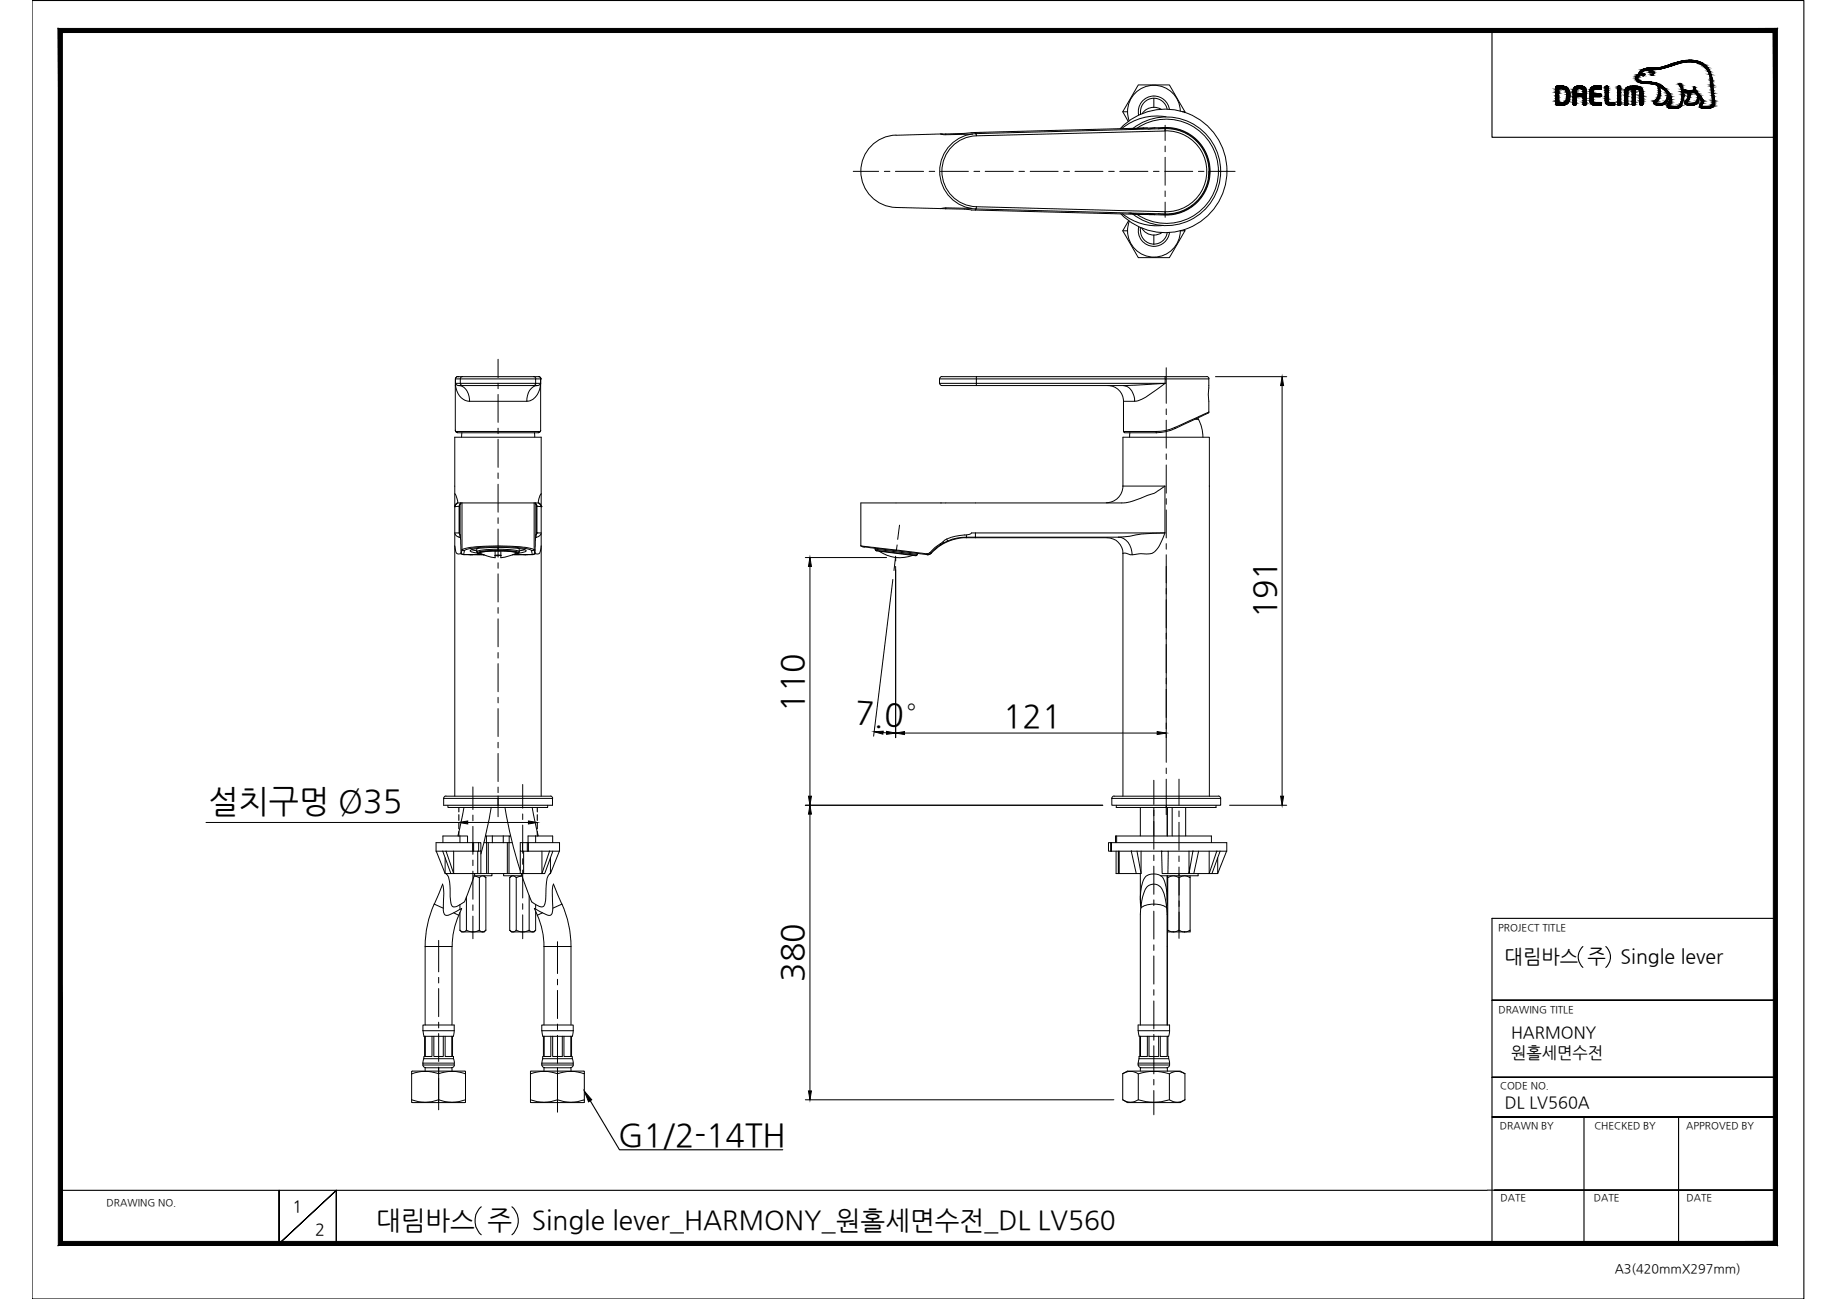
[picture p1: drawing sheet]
<svg xmlns="http://www.w3.org/2000/svg" width="420mm" height="297mm" viewBox="0 0 420 297" stroke-linecap="round" stroke-linejoin="round" font-family="sans-serif">
<defs><g id="words">
<g font-size="7.3">
<text x="291.8" y="141.4" transform="rotate(-90 291.8 141.4)">191</text>
<text x="183.8" y="162.8" transform="rotate(-90 183.8 162.8)">110</text>
<text x="195.5" y="165.4" transform="rotate(4 195.5 165.4)">7.0°</text>
<text x="229.4" y="166.2">121</text>
<text x="47.7" y="185.7">설치구멍 Ø35</text>
<text x="183.8" y="224.5" transform="rotate(-90 183.8 224.5)">380</text>
<text x="141.4" y="262">G1/2-14TH</text>
</g>
<g font-size="6">
<text x="86" y="281">대림바스 주</text>
<text x="121.6" y="281">Single lever_HARMONY_원홀세면수전_DL LV560</text>
</g>
<g font-size="4.5">
<text x="344.1" y="220.2">대림바스 주</text>
<text x="370.7" y="220.2">Single lever</text>
</g>
<g font-size="3.7">
<text x="345.6" y="237.3">HARMONY</text>
<text x="345.6" y="241.9">원홀세면수전</text>
<text x="344.2" y="253.4">DL LV560A</text>
<text x="66.9" y="277.1">1</text>
<text x="72.1" y="282.4">2</text>
</g>
<text font-size="2.9" x="369.3" y="291.1">A3(420mmX297mm)</text>
<g font-size="2.3">
<text x="342.6" y="212.8">PROJECT TITLE</text>
<text x="342.7" y="231.6">DRAWING TITLE</text>
<text x="343.2" y="249">CODE NO.</text>
<text x="343.1" y="258.3">DRAWN BY</text>
<text x="364.7" y="258.2">CHECKED BY</text>
<text x="385.7" y="258.3">APPROVED BY</text>
<text x="24.4" y="275.9">DRAWING NO.</text>
<text x="343.2" y="274.7">DATE</text>
<text x="364.5" y="274.7">DATE</text>
<text x="385.7" y="274.7">DATE</text>
</g>
</g></defs>
<!-- layer: 0 -->
<g fill="#000" stroke="#000" stroke-width=".23">
<path d="M293.2 86.1l.4 2.1h-.7zM185.3 127.5l.3 2h-.7zM199.9 167.3l2.1-.1-.1 .7zM202.8 167.2l2.1 .4-2.1 .3zM204.9 167.6l2-.3v.7zM264.7 167.3l2 .3-2 .4zM104.9 188.1l2.1-.4v.7zM120.9 187.7l2 .4-2 .3zM184.9 182.1h.7l-.3 2zM185.3 184.1l.3 2.1h-.7zM292.9 182.1h.7l-.4 2zM133.6 249.5l1.7 2-.7 .5z"/>
<path d="M184.9 249.5h.7l-.3 2z"/>
<path d="M13.3 284.8l392.3-.9h-391.3zM13.3 284.8l392.3-.9 .9 .9zM405.6 7.4v276.5l.9 .9zM405.6 7.4l.9-.9v278.3zM14.3 7.4h391.3l.9-.9zM13.3 6.5h393.2l-392.2 .9zM13.3 6.5l1 277.4v-276.5zM13.3 6.5l1 277.4-1 .9z"/>
</g>
<g fill="none" stroke="#000" stroke-width=".25">
<path d="M7.3 .1h405.3v296.9h-405.3zM341.2 7v24.4h64.9M380.1 24h.1M204.9 127.5v.8M104.9 184.6v1.1M104.9 186.3v1.3M104.9 188.2v1.3M104.9 190.1v1.1M122.9 184.6v1.1M122.9 186.3v1.3M122.9 188.2v1.3M122.9 190.1v1.1"/>
<path d="M362 216.4a3.2 3.2 0 0 0 0 4.8M367.3 216.4a3.2 3.2 0 0 1 0 4.8M406.1 210h-64.9v74.7M341.2 228.7h64.9h-64.9M135 251.7l6.7 11.2h37.3M341.2 255.4h64.9h-64.9M341.2 246.3h64.9h-64.9M362.3 255.4v28.9M383.9 255.4v28.9M13.8 272.2h326.3M63.8 272.2v12.2l13.1-12.2-13.1 12.2zM110.1 276a4.3 4.3 0 0 0 0 6.3"/>
<path d="M117.1 276a4.2 4.2 0 0 1 0 6.3M340.2 272.1h65.9h-64.3M76.9 284.4v-12.2v12.2M350.5 284.3h55.6"/>
</g>
<!-- layer: 1 -->
<g fill="none" stroke="#000" stroke-width=".23">
<path d="M205 30.9a8.3 8.3 0 0 0-8.1 8.3 8.3 8.3 0 0 0 8.1 8.2l10.1 .3M215.1 30.6l.8 .2 6.6-.1M215.1 30.6l-10.2 .3M215.1 30.6h1.2M215.4 30.6v.1M216.3 30.6v.2M223.1 30.3l-6.8 .3M223.1 30.3v.4M223.3 30.6a8.6 8.6 0 0 0-8.4 8.6 8.6 8.6 0 0 0 8.4 8.6M223.3 31.1a8.1 8.1 0 0 0-7.9 8.1 8.1 8.1 0 0 0 7.9 8.1M256.2 29.4a14.1 14.1 0 0 1 20.2-.4 14.1 14.1 0 0 1 .1 20.1 14.1 14.1 0 0 1-20.2-.2M256.8 25.6h1.1"/>
<path d="M258.6 29.5l.1 .1M258.6 29.5l-.4 .1M259.1 29.4a12.4 12.4 0 0 1 13.1-1.4 12.4 12.4 0 0 1 7 11.2M260 29.3a11.9 11.9 0 0 1 18.7 9.9 11.9 11.9 0 0 1-18.7 9.8M261.6 29.3l-3 .2M261.6 29.3l-3 .3M261.6 29.3h.9M261.6 29.3l-38.5 1M261.6 29.3h.1M263.9 22.5v2.1M264.2 29.2l-2.6 .1M264.2 29.2l-1.6 .3"/>
<path d="M264.9 29.5a9.9 9.9 0 0 1 11.7 9.7 9.9 9.9 0 0 1-11.7 9.7M265.6 25a3.2 3.2 0 0 0-4.4 1M266.4 29.2h-2.2M266.5 29.4v.6l-43.2 1.1v-.5M266.5 29.4l-43.2 1.2M266.5 29.2a10 10 0 0 1 10.3 10M266.5 29.4a9.8 9.8 0 0 1 10 9.8 9.8 9.8 0 0 1-10 9.7M266.5 29.9a9.2 9.2 0 0 1 9.5 9.3 9.2 9.2 0 0 1-9.5 9.2M266.7 26.7a12.6 12.6 0 0 0-10.1 2.7M266.9 25a3.1 3.1 0 0 0-3.6-2.5 3.1 3.1 0 0 0-2.4 3.7M267.5 25a3.6 3.6 0 0 0-4.2-3 3.6 3.6 0 0 0-2.9 4.3M270 25.4a6 6 0 0 0-7.2-5.8 6 6 0 0 0-4.5 8"/>
<path d="M270.4 25.6h.6M270.9 25.8l.1-.2-3.5-6.2h-7.2l-3.5 6.2 1.3 2.2M276.5 39.2l-.1 1.5M276.6 39.2h.1M276.8 39.2a10 10 0 0 1-10.3 10M278.6 39.2h.6M279.2 39.2a12.4 12.4 0 0 1-7 11.1 12.4 12.4 0 0 1-13.1-1.3M215.1 47.7h.3M215.4 47.7h.1M215.4 47.7h.9M216.3 47.7l6.8 .3M216.3 47.5v.2"/>
<path d="M222.3 47.7l-6-.2-1.2 .2M223.1 47.7v.3M223.1 48l38.5 1.1M223.3 47.8v-.5l43.2 1.1v.5M223.3 47.8l43.2 1.1M256.7 48.9a12.6 12.6 0 0 0 9.4 2.6M256.8 52.8h1.1M258.1 50.4l-1.3 2.4 3.5 6.1h7.2l3.5-6.1M258.2 48.7l.4 .1M258.3 50.6a6 6 0 0 0 4.5 8.1 6 6 0 0 0 7.2-5.9M258.6 48.7l3 .4M258.6 48.8l3 .3"/>
<path d="M258.7 48.8h-.1M260.5 51.9a3.6 3.6 0 0 0 2.8 4.4 3.6 3.6 0 0 0 4.2-3.1M260.8 52.1v.7M260.9 52.8a3.1 3.1 0 0 0 2.8 3 3.1 3.1 0 0 0 3.3-2.6M261.2 52.1a3.2 3.2 0 0 0 4.6 1.1M261.6 49.1h.1M261.6 49.1h.9M262.6 48.8l1.6 .3h-2.6M263.9 53.8v2.1M264.2 49.1l2.2 .1M270 52.8h1M270.8 52.5l.2 .3"/>
<path d="M104.1 98.4l.2 .3 .3 .2M104.1 98.4l.3 .3M104.1 88.2h.1M104.2 88.2a3.6 3.6 0 0 0 3.2 3.6h13.1M104.2 87.7v.5M104.4 98.7h19M104.4 98.7l.3 .3h18.4l.3-.3M104.7 86.1h.1M104.7 86.1h18.4M104.7 86.1l-.3 .1-.3 .4v11.8M105 88.2a2.86 2.86 0 0 1 2.3 2.7l.1 .8M105.3 86.6h-1.1v1.1h1.1"/>
<path d="M105.3 86.6h17.2v1.3l-.5 .3M105.3 87.7h18.4M105.3 86.6v1.1M105.3 87.6l.2 .5 .3 .1M105.6 98.9v1.1M105.8 86.1l-.4 .3-.1 .2M122 86.1l.5 .3v.2h1.2v1.1M122.2 98.9l.1 1.1M123.1 86.1h.1M123.2 86.1l.2 .1 .3 .4M123.7 86.6h.1M123.7 87.7l-.7 .5h-18.2l-.6-.5v.4"/>
<path d="M123.7 98.4l-.2 .3-.3 .2M123.7 98.4l-.3 .3M123.7 87.7a3.8 3.8 0 0 1-3.2 4.1 3.1 3.1 0 0 1 2.4-3.6M123.7 86.6v11.8M214.9 87.6l.3 .5 .3 .1h41.4M223.3 86.1v.5h-8.4v1.1h8.4v.5M253.4 88.2a3.6 3.6 0 0 1 3.6 3.5M257 98.6l.2 .3M257.2 99h7.3M257.3 88.2h.1M258.4 98.9v1.1M259.5 91.8h-2.5v6.9h7.4"/>
<path d="M266.5 87.7v-1.1h10l-.1 3.6 .1 4-7.8 3.5M266.5 87.7l-9.6 .5h.4M266.5 87.7l-1.8 1.3a13.2 13.2 0 0 1-4.8 2.7l-.4 .1a3.5 3.5 0 0 0-2.2-3.6M266.5 86.1v.5h-43.2v1.1h43.2M268.8 98l-.1-.3a9.6 9.6 0 0 1-4.3 1l.1 .3M268.8 98a10.5 10.5 0 0 1-4.3 1M273.4 95.8h.7l.3 .6 .5 1.7 .2 1.9M274 95.8h.1M276 86.1h-60.5l-.5 .3-.1 .2M276 86.1l.4 .3 .1 .2M276.3 94.5l-7.5 3.5M276.5 94.2l-.1 .2"/>
<path d="M104 115.9h.1M104 112.9l.5 1.1 .1 1M104.1 115.7l-.1 .1M104.1 115.7l-.1 .2M104.4 115.2l-.3 .5M104.7 115l-.4 .3M105 115.8v6.1l.2 .6M105 115.8l-1 .1M105 115.8h.1M105.1 115.8v6.1M105.2 115.3l-.1 .5M105.2 115.3v7"/>
<path d="M105.4 115h-.8l-.5 .7M105.4 115l-.2 .3M105.4 115h17.7M105.4 115l-.4 .8M105.7 115v10.8M122.2 115v10.8M122.6 115.3l.2 .5M122.6 115.3l-.2-.3 .4 .8M122.6 115.3v7M122.8 115.8h.1M122.8 115.8l1 .1M122.8 115.8v6.1"/>
<path d="M123.1 115l.4 .3M123.1 115l.7 .7M123.5 115.2l.3 .5M123.8 115.9h.1M123.8 112.9l-.5 1.1-.2 1M123.8 115.7v.2M256.8 111.2v-11.2h19.8v82.1M256.8 111.1a3.8 3.8 0 0 1-3.8 3.9M256.8 111.2h9.6M266.4 111.2v10.7h-43.3M266.4 111.2l-1.4 .9a4.8 4.8 0 0 1-2.5 1.2 13.1 13.1 0 0 1-5.9 1.7h-59.7v9.8l15.1 1.8M104 124.8l.1 .5a1.18 1.18 0 0 0 .8 1.4l.6-.1 .6 .2"/>
<path d="M104 122a1.51 1.51 0 0 0 1.3 .8M104 121.9h1.1M105.1 121.9l.1 .4M105.2 122.3l.3 4.3 .6 .2M105.7 125.8h.1M105.7 125.8l.5 .1M105.7 125.8a7.6 7.6 0 0 1 3.7-.8 41.2 41.2 0 0 1 12.4 .5l.4 .3M105.7 125.8l-.2 .8M106 126.8h.1M106 126.8l4.2 .1M106.2 125.9l-.2 .9h4.2M106.2 125.9a6.5 6.5 0 0 1 3.5-.7 38.2 38.2 0 0 1 11.2 .4l.7 .3"/>
<path d="M107.1 126.8l1.1 .1M107.9 125.7l1.2 .3M109.1 126.1a.75 .75 0 0 0 .8 .7l.8 .1M109.1 125.5v.7M109.1 126.2a14.4 14.4 0 0 1 6.1-.6 8.6 8.6 0 0 1 3.6 .6M113.2 126h.5M113.2 126.1v1.4l-1.7-.3-1.8-.8M113.2 126.9h1.4M113.3 127h.6M113.3 126l-2.6 .2-1 .3M113.7 127h.2M113.9 125.2v.8"/>
<path d="M113.9 126.9l-.7 .2M113.9 126h-.2M113.9 126h.3M113.9 126a12.5 12.5 0 0 1 4.5 .5l-.3 .2M113.9 126a14.6 14.6 0 0 0-4.4 .4l.1 .3 1.1 .2M114.2 126h.4M114.6 127h-.7M114.6 126.1v1.4l1.7-.3 1.7-.7M114.6 126l2.6 .2 1 .3M118.1 126.7l-.9 .2M118.1 126.4v.1M118.7 126.5a2.04 2.04 0 0 0 1.7-.6 11.7 11.7 0 0 0-5.5-.7h-1.9a14.1 14.1 0 0 0-5.5 .7 1.72 1.72 0 0 0 1.7 .5 21.7 21.7 0 0 1 9.5 0v.1"/>
<path d="M118.7 125.5v.9l-.5 .3M119.6 126.8h1.1M120 125.7l-1.2 .3M121.6 125.9l.2 .9h-4.2M121.8 126.8h.1M121.8 126.8l-4.2 .1M122.2 125.8h.1M122.2 125.8l-.6 .1M122.2 125.8l.1 .8M122.4 126.6l-.6 .2M122.6 122.3l-.2 4.3M122.8 121.9h.1"/>
<path d="M122.8 121.9l-.2 .6M122.8 121.9l-.2 .4M122.8 121.9h1M123.8 124.8l-.4 1.7-.5 .2-.6-.1M123.8 122l-.5 .6-.8 .2M196.8 124.8l1 .3M197.4 125l14.6 1.8M200.2 125.4v.2l9.6 1.2M200.2 125.6l.1 .2M200.2 125.8l9.5 1.2M200.3 125.8l.2 .2M200.5 126l9.2 1"/>
<path d="M201.1 126.1a8.2 8.2 0 0 0 7.7 .9M209.8 126.8l-.1 .2M209.8 126.6v.2M212 126.8l.1 .1M212.3 126.9l-.2-.1 .2 .1M212.7 126.3l-.7 .3v.2M213 126.5l-.7 .4M213 126.5l-1 .3M215.2 124.7l-2.2 1.8M215.3 124.5l-.1 .2M215.7 123.9v.3l-.4 .3-.2-.2 .1 .2-2.3 2-.2-.1M216.7 123.7l-1 .5"/>
<path d="M221 122.3l.1 .5M221.1 123a11 11 0 0 0-5.9 1.7M221.1 122.8a11.7 11.7 0 0 0-4.4 .9l-.2-.4M221.1 123h32.1a3.6 3.6 0 0 1 3.6 3.6M221.1 122.8v.2M221.1 122.8h34.7M223.1 121.9h-.9a1.5 1.5 0 0 1-1.6 .4 8 8 0 0 0-5.5 2l-1.3 1-1.1 1.1M223.1 121.9v1.1M255.8 122.8a3.7 3.7 0 0 1 3.2 4.1M255.8 122.8l2.6-.2a28.1 28.1 0 0 1 8-.7 10.9 10.9 0 0 1-2.3 4.2l-.9 .5h-2.2a5.9 5.9 0 0 1-3.9-.1h-.3M256.8 126.5v55.6M99.8 194.6l2 5.2"/>
<path d="M101.5 182.6h12.4v1.5M101.8 196.2v3.6h1.3M102 182.1h23.9M102 182l-.5 .3v.2M102 194.6l1.8 5.2h-.7l-1.8-5.2M102 194.6h7.5M102.1 199.8l.5 .7 .4 2.8a7.7 7.7 0 0 0 .5 3.9l.2 .2a5.3 5.3 0 0 0 2.5-1.2M102.1 199.8h.1M102.4 184.1v.5h22.9v-.5M103.8 194.6v5.2h5.5M104 182.1v-82.1h19.8v82.1M105.2 191.2h1.7v1.5"/>
<path d="M105.2 191.2h-3.9v1.5M105.2 191.2v1.5M106.1 184.6l-1.4 6.5M108.1 192.7v1.9M108.3 192.7v1.9M108.6 199.8l-2.4 6.4M109.3 199.8h.7M109.3 194.6v5.2M109.5 192.7h-9.8v1.9h2.3M109.5 192.7h.5v1.9h-.5M109.5 192.7v1.9M110 199.8h2.5v.5h-4"/>
<path d="M110 194.6v5.2M110.7 192.7h1.9M111 191.2h.3v8.6M111.3 191.2h1.3M111.7 192.7v7.1M112.3 184.6l-1 5.4-1.3 5.3M112.5 199.8h2.7M112.6 192.7h2.5M112.6 191.2h2.5M112.6 191.2v1.5M113.9 182.1v.5h12.5v1.5h-24.9v-1.5M115.1 192.7h2"/>
<path d="M115.1 191.2h1.4M115.1 191.2v1.5M115.5 184.6l1.5 7.3 2 7.2M116 192.7v7.1M116.8 191.2h-.3l-.1 8.6M119 199.8h-3.8v.5h4.2M119 194.6v5.2h.8M119.2 199.8l2.4 6.4M119.5 194.6h-.5v-1.9h9v1.9h-2.3M119.5 194.6h6.2M119.5 192.7v1.9M119.8 194.6v5.2"/>
<path d="M120.6 192.7v1.9M120.8 192.7v-1.5h5.6v1.5M120.9 192.7v1.9M121.7 184.6l1.4 6.5M122.5 191.2v1.5M124 194.6v5.2h.6l1.8-5.2M125.7 194.6l-1.7 5.2h-4.2M125.7 194.6h.1M125.7 199.8l-.6 1-.2 2.5a7 7 0 0 1-.6 3.9l-.1 .1a4.7 4.7 0 0 1-2.6-1.1M125.9 182l.2 .1 .3 .4M125.9 196.2v3.6h-.2M127.9 194.6l-2 5.2"/>
<path d="M254 192.7h-.5v1.9h.5M254 194.6h4.7l1.2 5.2h1.1l-.9-5.2M254 192.7h26.6v1.9h-7.7M254 192.7v1.9M254.2 192.7v1.9v-1.9M254.3 182.6v1.5h24.9v-1.5M254.3 182.6h24.9M254.8 182.1h23.8M254.8 182l-.4 .3-.1 .2M255.1 192.7v-1.5h22v1.5M255.3 194.6v5.2h4.6M255.3 184.1v.5h22.8v-.5"/>
<path d="M255.4 191.2v1.5M255.8 194.6v5.2M255.9 194.6v5.2M258.8 194.6h.1M258.8 194.6h6.9l.1 5.2h1.3l.1-5.2h-1.4M260.8 184.6v6.6M260.8 199.8v6M261 194.6v5.2M263.9 184.6v6.6M266.7 184.1v.5M267 184.6v6.6M267.2 194.6h5.6"/>
<path d="M268.1 184.6v6.6M269.7 199.8v.5M271.2 184.6v6.6M271.9 194.6v5.2l.9-5.2M272.9 194.6h.1M274 199.8v.5h-8.6M274.2 194.6l-1.2 5.2h-5.9M276.6 194.6v5.2h-3.6M278.3 194.6l-1.7 5.2h.6l1.9-5.2M278.3 194.6h.1M278.5 196.2v3.6M278.7 182l.4 .3 .1 .2"/>
<path d="M280.5 194.6l-2 5.2h-1.3M97.2 216.4h6.2v18M97.2 216.4v18M99.3 206.7a23.7 23.7 0 0 0-2.1 9.7M101.2 202.2l.3 1.3-.1 2.5a5.5 5.5 0 0 0 .2 2.9 .86 .86 0 0 0 1.4 .2l2.6-1.4M101.2 202.2l-1.9 4.6 2.1 .9M103.8 208.7l1.1 .6M105 209.3a17.5 17.5 0 0 0-1.6 7.1M105.2 212.7l.4 .4h2.6M105.2 212.7l.5 .4 .6-.1 .4-.3M105.2 206.9v1.1M105.2 208.6v4.1"/>
<path d="M105.6 207.7l-.7 1.6M106.7 212.7l1.5 .4M106.7 205.1v7.6M108.4 200.3l1.2 .4M109.6 200.7l.8-.4 .7 .4M109.6 200.7v12M110.7 200.3l.4 .4M111.1 212.7l-.5 .4-.6-.1-.4-.3-1.4 .4M111.1 212.7l-.4 .4h-2.5M111.1 200.7v12M116.6 212.7l.5 .4 .6-.1 .4-.3M116.6 212.7l.4 .4h5.1l.4-.4"/>
<path d="M116.6 200.7v12M117 200.3l-.4 .4M118.1 212.7l1.1 .4h.7l1.1-.4 .6 .4h.4l.5-.4M118.1 200.7v12M119.4 200.3l-1.3 .4-.8-.4-.7 .4M121 204.8v7.9M122.2 207.7l.7 1.6M122.5 206.8v1.1M122.5 208.4v4.3M122.9 209.3a17.5 17.5 0 0 1 1.5 7.1M124.1 208.7l-1.2 .6M124.4 216.4h6.2"/>
<path d="M124.4 216.4v18M128.5 206.8l-1.9-4.6-.3 1.3 .1 4.7a.93 .93 0 0 1-.4 1 .93 .93 0 0 1-1.1-.1l-2.7-1.4M128.5 206.7l-2.1 1M128.5 206.7a23.7 23.7 0 0 1 2.1 9.7M130.6 216.4v18M260.9 205.8l.1 1.5a11 11 0 0 1 .9-6.7 2.83 2.83 0 0 1 3.1-.5 2.83 2.83 0 0 1 1.7 2.7l.3 2.3-.2 2.2 .2 1.8M261 207.7a5.2 5.2 0 0 1 5.9 0M267 209.1v25.3v-25.3M267 209.1a11.9 11.9 0 0 0-1.6-6.3 2.29 2.29 0 0 0-2.4-.5 2.29 2.29 0 0 0-1.4 2l-.4 1.7-.4 3.1v25.3M267 200.3v5.5l-.2 1.5M267 216.4h.1M267.1 200.3v.4"/>
<path d="M267.1 212.7l1 .4h.6l1-.4 .9 .4h.7l.9-.4v.4h-5.1zM267.1 200.7v12M269.7 200.7v12M272.2 200.3v.4l-1.3-.4-1.2 .4-1.3-.4-1.3 .4M272.2 200.7v12M96.7 235.7v-1.3h7.2v1.3M96.7 235.7h7.2M96.8 235.7l.2 1.3M96.9 237h6.8M97.1 237v4.6h-.2v.5M97.3 237v4.6h1.5v-4.6M99.2 237v4.6h2.2v-4.6"/>
<path d="M101.8 237v4.6h1.5v-4.6M103.5 237v4.6h.2v.5M103.9 235.7l-.2 1.3M123.9 234.4h7.2v1.3h-7.2zM124 235.7l.1 1.3h6.8l.2-1.3M124.3 237v4.6h-.2v.5M124.5 237v4.6h1.5v-4.6M126.4 237v4.6h2.2v-4.6M129 237v4.6h1.6v-4.6M130.7 237v4.6h.2v.5M260.3 234.4h7.2v1.3h-7.2zM260.3 235.7l.3 1.3"/>
<path d="M260.7 237v4.6h-.2v.5h6.8M260.9 237v4.6h1.5v-4.6M262.8 237v4.6h2.2v-4.6M265.4 237v4.6h1.6v-4.6M267.1 237v4.6h.2v.5M267.5 235.7l-.2 1.3h-6.8M94.1 251.5l.2 .6h12l.2-.6M94.1 245l12.2-.1 .2 .7a9.2 9.2 0 0 0-6.2-.1 9.3 9.3 0 0 0-6.2 .1zM94.1 251.5a9 9 0 0 0 6.2 0 8.8 8.8 0 0 0 6.2 0M94.1 245.6v5.9M96.7 243.5a.61 .61 0 0 0 .6 .6M96.7 243.1h7.2v.4h-7.2z"/>
<path d="M96.9 242.1l-.2 1M96.9 242.1h6.8M97.2 244.9v-.7h6.2v.7M100.3 244.2v7.9M103.7 242.1l.2 1M103.9 243.5a.61 .61 0 0 1-.6 .6M106.5 245.6v5.9M121.3 251.5a9 9 0 0 0 6.2 0 8.8 8.8 0 0 0 6.1 0v.6h-12.1zM121.3 245l12.3-.1v.7a9.2 9.2 0 0 0-6.1-.1 9.3 9.3 0 0 0-6.2 .1zM121.3 245.6v5.9M123.9 243.1h7.2v.4h-7.2zM124 243.5a.61 .61 0 0 0 .6 .6"/>
<path d="M124.1 242.1h6.8M124.2 242.1l-.2 1M124.4 244.9v-.7h6.2v.7M127.5 244.2v7.9M130.9 242.1l.2 1M131.1 243.5a.61 .61 0 0 1-.6 .6M133.6 245.6v5.9M256.8 245.5l1.1-.6h12.1l1 .6M256.8 251.5l1.1 .6h12.1l1-.6M256.8 245.5a3.3 3.3 0 0 1 3.5 .1 11.8 11.8 0 0 1 7.2 0 3.3 3.3 0 0 1 3.5-.1M256.8 251.5a3.1 3.1 0 0 0 3.5 0 11.8 11.8 0 0 0 7.2 0 3.1 3.1 0 0 0 3.5 0M256.8 245.5v6"/>
<path d="M260.3 243.1h7.2v.4h-7.2zM260.3 243.5a.61 .61 0 0 0 .7 .6M260.3 245.6v5.9M260.6 242.1l-.3 1M260.8 244.9v-.7h6.2v.7M267.3 242.1l.2 1M267.5 245.6v5.9M267.5 243.5a.61 .61 0 0 1-.6 .6M271 245.5v6"/>
</g>
<!-- layer: BODY -->
<g fill="none" stroke="#000" stroke-width=".23">
<path d="M195.2 39.2h5.8M202.3 39.2h1.2M204.8 39.2h6.4M212.5 39.2h1.3M215.1 39.2h6.4M222.8 39.2h1.3M225.3 39.2h6.5M233 39.2h1.3M235.6 39.2h6.4M243.3 39.2h1.3M245.9 39.2h6.4M253.6 39.2h1.2"/>
<path d="M256.1 39.2h6.5M263.8 39.2h1.3M266.4 39.2h6.4M266.5 28.6v3.5M266.5 33.4v1.3M266.5 36v6.4M274.1 39.2h1.3M276.6 39.2h5.9M266.5 43.7v1.2M266.5 46.2v3.5M113.9 82.2v4.1M113.9 87.6v1.3"/>
<path d="M113.9 90.2v6.4M113.9 97.9v1.3M266.7 84.1v8.1M266.7 93.5v1.3M266.7 96.1v6.4M113.9 100.4v6.5M113.9 108.1v1.3M113.9 110.7v6.4M113.9 118.4v1.3M266.7 103.8v1.3M266.7 106.3v6.5M266.7 114v1.3"/>
<path d="M266.7 116.6v6.4M113.9 121v6.4M113.9 128.7v1.2M113.9 131.2v6.5M113.9 138.9v1.3M204.9 127.2l-.4 3.3M205.2 124.6l-.2 1.3M205.7 120.1l-.4 3.2M266.7 124.3v1.3M266.7 126.9v6.4M266.7 134.6v1.2M266.7 137.1v6.4"/>
<path d="M113.9 141.5v6.4M113.9 149.2v1.3M113.9 151.8v6.4M113.9 159.5v1.2M266.7 144.8v1.3M266.7 147.4v6.4M266.7 155.1v1.3M266.7 157.6v6.5M108.2 179.9v5.2M113.9 162v6.4M113.9 169.7v1.3M113.9 172.3v6.4"/>
<path d="M113.9 180v1.3M119.5 179.4v5.4M263.9 178.4v5.6M266.7 165.3v1.4M266.7 167.9v6.4M266.7 175.6v1.3M266.7 178.2v8.1M269.7 178.2v6M108.2 186.4v1.3M108.2 189v6.4M108.2 196.7v1.2M108.2 199.2v6.4"/>
<path d="M113.9 182.6v4.2M119.5 186.1v1.3M119.5 188.7v6.4M119.5 196.4v1.2M119.5 199v6.3M263.9 185.2v1.3M263.9 187.8v6.4M263.9 195.5v1.3M263.9 198.1v6.4M269.7 185.4v1.4M269.7 188v6.4M269.7 195.7v1.3"/>
<path d="M269.7 198.3v6.4M100.3 215v7.2M108.2 206.9v1.3M108.2 209.5v5.2M119.5 206.7v1.2M119.5 209.2v5.5M127.5 215.3v7.3M263.9 205.8v1.3M263.9 208.4v6.3M263.9 216.1v1.2M263.9 218.6v6.4M269.7 206v1.3"/>
<path d="M269.7 208.6v6M100.3 223.5v1.3M100.3 226v6.5M100.3 233.8v1.3M100.3 236.3v6.4M127.5 223.9v1.3M127.5 226.5v6.4M127.5 234.2v1.2M127.5 236.8v6.3M263.9 226.3v1.3M263.9 228.9v6.4M263.9 236.5v1.4"/>
<path d="M263.9 239.1v6.5M100.3 244v1.3M100.3 246.6v7.2M127.5 244.5v1.2M127.5 247v7.3M263.9 246.8v1.3M263.9 249.4v5.5"/>
</g>
<!-- layer: 0 -->
<g fill="none" stroke="#000" stroke-width=".23">
<path d="M278 86.1h16.3M293.2 88.2v93.9M184.2 127.5h18.6M185.3 129.5v52.6M204.2 132.5l-4.4 35.8M204.9 129.5v39.2M266.7 129.5v39.2M202 167.5l.8 .1M206.9 167.6h57.8M47.1 188.1l57.8 .1M107 188.1h13.9M122.9 188.1v.1"/>
<path d="M184.2 184.1h68M185.3 186.2v63.3M281.2 184.1h13.1M184.2 251.5h70.6"/>
</g>
<g fill="#000" stroke="#000" stroke-width=".23">
<path d="M356.5 19.7h.9zM361.1 19.7h.4zM364.9 19.7h.4zM373.3 19.7h.8zM375.1 16.4h.5zM375.6 19h3.2zM375.8 17.3h.1zM376 19h2.9zM375.7 16.9h.3zM377.2 15.6h3.4zM377.3 16.6h.2zM377.8 15.6h2.9z"/>
<path d="M377.7 16.2h.2zM377.9 15.6h2.8zM378.3 15.6h2.4zM386.2 13.8h.8zM387.4 20h.3zM355.9 23.9h2.1zM356.3 24h1.3zM364.2 23.9h2.1zM365 24.1h.2zM365.2 20.3h1zM368.1 24.1h.8zM374.9 20.6h.8z"/>
<path d="M375.2 24h.5zM381.5 23.9h.4zM386.5 21.1h1.7zM387.1 21.2h.5zM387.4 20.8h.5zM387.7 21.2h.5zM389 22.8h.4z"/>
<path d="M356.5 19.7h1.1zM356.3 19.7h1.3z"/>
<path d="M356.3 19.7h1.3zM356.2 19.7h1.4z"/>
<path d="M356.2 19.7h1.5zM356 19.7h1.7z"/>
<path d="M356 19.7l2 .1zM356 19.7l2 .1h-2.1z"/>
<path d="M355.9 19.8h2.1zM355.9 19.8h2.1z"/>
<path d="M355.9 19.8l2.4 .1zM355.9 19.8l2.4 .1h-2.5z"/>
<path d="M355.8 19.9l2.5 .1zM355.8 19.9l2.5 .1z"/>
<path d="M355.8 20h2.6zM355.8 20h2.6z"/>
<path d="M361.1 19.7h.4zM361.1 19.7h.4zM361 19.7h.5z"/>
<path d="M361 19.7h.7zM360.9 19.7h.8z"/>
<path d="M360.9 19.7h.8zM360.8 19.7h.9z"/>
<path d="M360.8 19.7h1.1zM360.6 19.7h1.3z"/>
<path d="M360.6 19.7h1.4zM360.6 19.7h1.4z"/>
<path d="M360.6 19.7l1.6 .1zM360.4 19.8h1.8z"/>
<path d="M360.4 19.8h1.8zM360.4 19.8h1.8z"/>
<path d="M360.4 19.8l2 .1zM360.2 19.9h2.2zM360.2 19.9h2.2zM360.2 19.9h2.2z"/>
<path d="M360.2 19.9l2.3 .1-.1-.1zM360.2 19.9l2.3 .1h-2.4z"/>
<path d="M364.9 19.7h.9zM364.8 19.7h1z"/>
<path d="M364.8 19.7h1.3zM364.6 19.7h1.5z"/>
<path d="M364.6 19.7h1.5zM364.5 19.7h1.6z"/>
<path d="M364.5 19.7h1.7zM364.5 19.7h1.7z"/>
<path d="M364.5 19.7h1.8zM364.5 19.7h1.8z"/>
<path d="M364.5 19.7l1.8 .1zM364.5 19.7l1.8 .1z"/>
<path d="M364.4 19.8h1.9zM364.2 19.8h2.1z"/>
<path d="M364.2 19.8h2.1zM364.2 19.8h2.1z"/>
<path d="M364.2 19.8l2.1 .2v-.2zM364 20l.2-.2 2.1 .2z"/>
<path d="M364 20l2.3 .1v-.1zM364 20l2.3 .1h-2.4z"/>
<path d="M367.4 19.7h.3zM367.3 19.7h.4z"/>
<path d="M367.3 19.7l.4 .1zM367.2 19.8h.5z"/>
<path d="M367.2 19.8h.6zM367.2 19.8h.6z"/>
<path d="M367.2 19.8h.6zM367.2 19.8h.6z"/>
<path d="M367.2 19.8l.6 .1zM367.2 19.8l.6 .1zM367.2 19.9h.6zM367.2 19.9h.6z"/>
<path d="M367.2 19.9l.6 .1zM367.2 19.9l.6 .1z"/>
<path d="M370.2 19.7l.4 .1zM370 19.8h.6zM370 19.8h.6zM370 19.8h.6z"/>
<path d="M370 19.8l.7 .1-.1-.1zM370 19.8l.7 .1h-.7z"/>
<path d="M370 19.9h.7zM370 19.9h.7z"/>
<path d="M370 19.9l.7 .2v-.2zM370 19.9l.7 .2h-.7z"/>
<path d="M373.3 19.7l1.2 .1zM372.8 19.8h1.7z"/>
<path d="M374.1 17.9h.4zM374.1 17.9h.4z"/>
<path d="M374.1 17.9l.4 .1v-.1zM374.1 17.9l.4 .1h-.4z"/>
<path d="M374.1 18l.5 .1zM374.1 18l.5 .1z"/>
<path d="M372.8 19.8h1.8zM372.7 19.8h1.9z"/>
<path d="M374.2 17.7l.3 .2 .1-.2zM374.2 17.7l.3 .2h-.4z"/>
<path d="M374.2 18.1h.4zM374.2 18.1h.4z"/>
<path d="M374.2 18.1l.5 .1zM374.2 18.1l.5 .1z"/>
<path d="M374.2 17.6h.4zM374.2 17.6l.4 .1z"/>
<path d="M372.7 19.8h2.3zM372.3 19.8h2.7z"/>
<path d="M374.3 17.6h.4zM374.2 17.6h.4z"/>
<path d="M374.2 18.2l.5 .1zM374.2 18.2l.5 .1z"/>
<path d="M374.3 18.3l.6 .1zM374.3 18.3l.6 .1z"/>
<path d="M374.3 17.4l.4 .2 .1-.2zM374.3 17.4l.4 .2h-.4z"/>
<path d="M374.4 17.3l.4 .1 .1-.1zM374.4 17.3l.4 .1h-.5z"/>
<path d="M374.4 18.4h.5zM374.4 18.4h.5z"/>
<path d="M374.4 17.3h.5zM374.4 17.3h.5z"/>
<path d="M374.4 18.4l.8 .2zM374.4 18.4l.8 .2z"/>
<path d="M372.3 19.8l2.8 .1zM372.3 19.8l2.8 .1z"/>
<path d="M374.6 17.1l.3 .2 .1-.2zM374.6 17.1l.3 .2h-.5z"/>
<path d="M374.7 17h.4zM374.7 17h.5z"/>
<path d="M374.7 17h.4zM374.7 17h.4z"/>
<path d="M374.6 17h.5zM374.6 17l.4 .1h-.4z"/>
<path d="M372.3 19.9l3.1 .2-.3-.2zM372 20.1l.3-.2 3.1 .2z"/>
<path d="M374.7 17h.5zM374.7 17h.5z"/>
<path d="M374.8 16.9h.4zM374.8 16.9h.4z"/>
<path d="M374.8 16.9h.4zM374.8 16.9l.4 .1zM374.7 17h.5zM374.7 17h.5zM374.7 17h.5zM374.7 17h.5zM374.7 17h.5zM374.7 17h.5z"/>
<path d="M374.8 16.8h.4zM374.8 16.8h.4zM374.8 16.8h.4zM374.8 16.8h.4z"/>
<path d="M374.8 16.8h.4zM374.8 16.8l.4 .1z"/>
<path d="M374.5 18.6h.7zM374.5 18.6h.7z"/>
<path d="M374.5 18.6h1zM374.5 18.6h1z"/>
<path d="M374.9 16.7l.4 .1zM374.9 16.7l.4 .1zM374.9 16.8h.4zM374.9 16.8h.4z"/>
<path d="M374.9 16.8h.4zM374.8 16.8h.4z"/>
<path d="M374.9 16.7h.4zM374.9 16.7h.4z"/>
<path d="M374.9 16.7h.4zM374.9 16.7h.4z"/>
<path d="M374.6 18.6l1 .1zM374.6 18.6l1 .1z"/>
<path d="M375.1 16.4l.2 .3 .3-.3zM375.1 16.4l.2 .3h-.4z"/>
<path d="M374.6 18.7h1.1zM374.6 18.7h1.1zM374.6 18.7h1.1zM374.6 18.7h1.1z"/>
<path d="M374.6 18.7h1.2zM374.6 18.7h1.2z"/>
<path d="M375.7 17.3h.2zM375.7 17.3h.2z"/>
<path d="M374.6 18.7h1.4zM374.6 18.7h1.4z"/>
<path d="M374.6 18.7h1.5zM374.6 18.7h1.5z"/>
<path d="M375.3 16.2l.3 .2 .4-.2zM375.1 16.4l.2-.2 .3 .2zM375.1 16.4h.5z"/>
<path d="M375.6 17.2h.4zM375.6 17.2l.3 .1zM375.7 17.3h.2zM375.7 17.3h.2z"/>
<path d="M375.3 16.2h.7zM375.3 16.2h.7z"/>
<path d="M375.7 16.9h.4zM375.6 16.9h.5z"/>
<path d="M375.6 17.2h.4zM375.6 17.2h.4z"/>
<path d="M375.6 16.9l.5 .1zM375.6 16.9l.5 .1z"/>
<path d="M375.6 17h.6zM375.6 17h.6zM375.6 17h.6zM375.6 17h.6zM375.6 17h.6zM375.6 17h.6z"/>
<path d="M375.6 17.1h.5zM375.6 17.1l.4 .1z"/>
<path d="M375.5 17h.7zM375.5 17h.7z"/>
<path d="M375.5 17h.7zM375.5 17l.6 .1zM375.6 17.1h.5zM375.6 17.1h.5z"/>
<path d="M375.6 17h.6zM375.6 17h.6z"/>
<path d="M375.6 17h.6zM375.6 17h.6zM375.5 17h.7zM375.5 17h.7z"/>
<path d="M374.7 18.7h1.6zM374.7 18.7h1.6z"/>
<path d="M374.7 18.7h1.6zM374.7 18.7h1.6zM374.7 18.7h1.6zM374.7 18.7h1.6z"/>
<path d="M374.7 18.7h1.7zM374.7 18.7h1.7z"/>
<path d="M374.7 18.7h1.8zM374.7 18.7h1.8z"/>
<path d="M374.7 18.7h2.2zM374.7 18.7h2.2z"/>
<path d="M375.5 16l.5 .2 .5-.2zM375.3 16.2l.2-.2 .5 .2z"/>
<path d="M375.6 16h1.1zM375.6 16h.9z"/>
<path d="M374.8 18.7l2.9 .1zM374.8 18.7l2.9 .1z"/>
<path d="M375.7 15.9h1.4zM375.6 16h1.1z"/>
<path d="M375.7 15.9h1.5zM375.7 15.9h1.5zM375.7 15.9h1.5zM375.7 15.9h1.6z"/>
<path d="M375.7 15.9h1.5zM375.7 15.9h1.4z"/>
<path d="M377.3 15.6h3.3zM377.2 15.6h3.4zM377.2 15.6h3.4zM377.2 15.6h3.4z"/>
<path d="M375.7 15.9h1.6zM375.7 15.9h1.9z"/>
<path d="M377.4 16.6h.1zM377.3 16.6h.2z"/>
<path d="M375.7 15.9h1.9zM375.7 15.9h2z"/>
<path d="M377.3 16.5l.2 .1 .2-.1zM377.3 16.5l.2 .1zM377.3 16.6h.2zM377.3 16.6h.2z"/>
<path d="M375.7 15.9h2zM375.7 15.9h2.1z"/>
<path d="M374.9 18.8h2.9zM374.9 18.8h2.9z"/>
<path d="M377.4 16.5h.3zM377.3 16.5h.4zM377.3 16.5h.4zM377.3 16.5h.4z"/>
<path d="M377.7 17.2h.2zM377.7 17.2h.2z"/>
<path d="M374.9 18.8l3.3 .1zM374.9 18.8l3.3 .1z"/>
<path d="M377.4 16.4h.4zM377.4 16.4l.3 .1z"/>
<path d="M377.7 16.2h.3zM377.7 16.2h.3z"/>
<path d="M377.9 16.5h.3zM377.9 16.5h.3z"/>
<path d="M377.7 17.2h.3zM377.7 17.2h.2zM377.7 17.2h.2z"/>
<path d="M377.7 16.2l.4 .1zM377.6 16.3h.5z"/>
<path d="M377.7 17.1h.3zM377.7 17.1l.3 .1z"/>
<path d="M377.6 16.3h.5zM377.5 16.3h.6z"/>
<path d="M377.8 17h.3zM377.8 17h.3z"/>
<path d="M377.8 17h.3zM377.8 17l.2 .1h-.3z"/>
<path d="M377.5 16.3l.6 .1zM377.5 16.3l.6 .1z"/>
<path d="M377.5 16.4h.7zM377.4 16.4h.8z"/>
<path d="M375 18.9h3.2zM375 18.9h3.2z"/>
<path d="M377.8 16.4l.4 .1zM377.8 16.4l.4 .1z"/>
<path d="M378 16.8l.1 .2 .1-.2zM378 16.8l.1 .2h-.3z"/>
<path d="M377.9 16.5h.3zM377.9 16.5h.3z"/>
<path d="M378 16.5l.2 .1zM378 16.5l.2 .1zM378 16.6h.2zM378 16.6h.2z"/>
<path d="M378 16.7l.2 .1zM378 16.7l.2 .1z"/>
<path d="M378 16.8h.2zM378 16.8h.2z"/>
<path d="M375 18.9h3.3zM375 18.9h3.3z"/>
<path d="M378 16.6l.2 .1v-.1zM378 16.6l.2 .1z"/>
<path d="M375.1 18.9h3.3zM375.1 18.9h3.3z"/>
<path d="M375.1 18.9l3.5 .1zM375.1 18.9l3.5 .1z"/>
<path d="M375.8 15.9h2.8zM375.8 15.9h2z"/>
<path d="M375.3 19h3.5zM375.3 19h3.5zM375.5 19h3.3zM375.5 19h3.3z"/>
<path d="M375.5 19h3.3zM375.5 19h3.3zM375.6 19h3.2z"/>
<path d="M375.7 19h3.2zM375.7 19h3.2z"/>
<path d="M375.8 19h3.1zM375.8 19h3.1zM376 19h2.9z"/>
<path d="M376.2 19h2.8zM376.2 19h2.8zM376.3 19h2.7zM376.3 19h2.7z"/>
<path d="M376.3 19h2.7zM376.3 19h2.7z"/>
<path d="M376.3 19l2.7 .1zM376.3 19l2.7 .1z"/>
<path d="M376.3 19.1h2.8zM376.3 19.1h2.8z"/>
<path d="M377.4 19.1l1.9 .1zM377.4 19.1l1.9 .1z"/>
<path d="M379.2 19.6h.3zM379.2 19.6h.3z"/>
<path d="M378 19.2h1.3zM378 19.2h1.3z"/>
<path d="M378.2 19.2h1.2zM378.2 19.2h1.2z"/>
<path d="M378.3 19.2l1.3 .1zM378.3 19.2l1.3 .1z"/>
<path d="M375.9 15.9h3.6zM375.8 15.9h2.8z"/>
<path d="M379.5 19.6h.6zM379.5 19.6h.6z"/>
<path d="M379.2 19.6l.3 .1zM379.2 19.6l.3 .1zM379.2 19.7h.3zM379.2 19.7h.3zM379.2 19.7h.3zM379.2 19.7h.3zM379.2 19.7h.3zM379.2 19.7h.3z"/>
<path d="M379.5 19.7h.6zM379.5 19.7h.6zM379.5 19.7h.6zM379.5 19.7h.6z"/>
<path d="M379.2 19.7l.3 .1v-.1zM379.2 19.7l.3 .1h-.3z"/>
<path d="M379.2 19.8h.3zM379.2 19.8h.3z"/>
<path d="M379.3 19.8l.3 .5-.1-.5zM379.3 19.8l.3 .5h-.3z"/>
<path d="M375.9 15.8h3.7zM375.9 15.8l3.6 .1z"/>
<path d="M378.6 19.3l1.1 .1zM378.6 19.3l1.1 .1z"/>
<path d="M378.8 19.4l1 .1zM378.8 19.4l1 .1z"/>
<path d="M379.1 19.5h.8zM379.1 19.5h.8z"/>
<path d="M376 15.8h3.9zM375.9 15.8h3.7z"/>
<path d="M379.2 19.5l.8 .1zM379.2 19.5l.8 .1z"/>
<path d="M379.2 19.6h.9zM379.2 19.6h.9z"/>
<path d="M379.5 19.6l.6 .1zM379.5 19.6l.6 .1z"/>
<path d="M376.2 15.7h3.9zM376 15.8h3.9z"/>
<path d="M379.5 19.7h.7zM379.5 19.7h.7z"/>
<path d="M379.6 19.7l.6 .1zM379.6 19.7l.6 .1z"/>
<path d="M379.6 19.8h.7zM379.6 19.8h.7z"/>
<path d="M379.7 19.8l.7 .1zM379.7 19.8l.7 .1z"/>
<path d="M376.5 15.6h3.9zM376.2 15.7h3.9z"/>
<path d="M376.6 15.6h3.8zM376.5 15.6h3.9z"/>
<path d="M379.9 19.9l.8 .2-.3-.2zM379.9 19.9l.8 .2h-.5z"/>
<path d="M377 15.6h3.6zM376.6 15.6h3.8z"/>
<path d="M377.2 15.6h3.4zM377.1 15.6h3.5z"/>
<path d="M377.1 15.6h3.5zM377 15.6h3.6z"/>
<path d="M378 15.6h2.7zM377.9 15.6h2.8zM377.9 15.6h2.8z"/>
<path d="M377.9 15.6h2.8zM377.8 15.6h2.9zM377.8 15.6h2.9z"/>
<path d="M377.8 15.6h2.9zM377.7 15.6h3z"/>
<path d="M377.7 15.6h3zM377.3 15.6h3.3zM377.2 15.6h3.4z"/>
<path d="M379.3 15.5h1.5zM378.3 15.6h2.4zM378 15.6h2.7z"/>
<path d="M379.7 15.4h1.4zM379.3 15.5h1.5z"/>
<path d="M380.1 15.4h1.3zM379.7 15.4h1.4z"/>
<path d="M380.4 15.3h1.2zM380.1 15.4h1.3z"/>
<path d="M380.7 15.2h1.2zM380.4 15.3h1.2z"/>
<path d="M382.1 14.7h1.1zM382.1 14.7h1.1zM382.1 14.7h1.1zM382.1 14.7h1.1zM382.1 14.7h1.1zM382.1 14.7h1.2z"/>
<path d="M382.1 14.7h1.2zM382.1 14.7h1.2zM382.1 14.7h1.2z"/>
<path d="M381 15.1h1.1zM380.7 15.2h1.2z"/>
<path d="M381.1 15.1h1.1zM381 15.1h1.2zM381 15.1h1.2zM381 15.1h1.2z"/>
<path d="M381 15.1h1.2zM381 15.1h1.1z"/>
<path d="M381.4 15h1.1zM381.1 15.1h1.1zM381.1 15.1h1.1zM381.1 15.1h1.1z"/>
<path d="M381.6 14.9h1.1zM381.4 15h1.1z"/>
<path d="M381.9 14.8h1.1zM381.6 14.9h1.1z"/>
<path d="M382 14.8h1.1zM381.9 14.8h1.1z"/>
<path d="M382 14.8h1.2zM382 14.8h1.1z"/>
<path d="M382.1 14.7h1.1zM382 14.8h1.2z"/>
<path d="M382.3 14.6h1.2zM382.1 14.7h1.2zM382.1 14.7h1.2z"/>
<path d="M384.1 19.2h.3zM384.1 19.2h.3z"/>
<path d="M384.2 19.4h.3zM384.2 19.4h.3z"/>
<path d="M383 14.4l.5 .2 .8-.2zM382.3 14.6l.7-.2 .5 .2z"/>
<path d="M384.2 19.1h.1zM384.2 19.1h.1z"/>
<path d="M383 14.4h1.3zM383 14.4h1.3z"/>
<path d="M384.2 19.1l.2 .1zM384.2 19.1l.2 .1z"/>
<path d="M384.1 19.2h.3zM384.1 19.2h.3z"/>
<path d="M384.1 19.2h.3zM384.1 19.2h.3z"/>
<path d="M384.1 19.2l.4 .1zM384.1 19.2l.4 .1z"/>
<path d="M384.2 19.3l.3 .1zM384.2 19.3l.3 .1z"/>
<path d="M384.2 19.4l.4 .1zM384.2 19.4l.4 .1z"/>
<path d="M384.3 19.5l.3 .1v-.1zM384.3 19.5l.3 .1h-.3z"/>
<path d="M384.3 19.6l.3 .1zM384.3 19.6l.3 .1z"/>
<path d="M384.3 19.7l.4 .1-.1-.1zM384.3 19.7l.4 .1h-.3z"/>
<path d="M384.4 19.8l.4 .3-.1-.3zM384.4 19.8l.4 .3h-.3z"/>
<path d="M383.5 14.3l.8 .1 .6-.1zM383 14.4l.5-.1 .8 .1z"/>
<path d="M383.5 14.3h1.5zM383.5 14.3h1.4z"/>
<path d="M383.7 14.3h1.5zM383.5 14.3h1.5z"/>
<path d="M383.9 14.2h1.8zM383.7 14.3h1.5z"/>
<path d="M384 14.1h2.8zM383.9 14.2h1.8z"/>
<path d="M386.2 13.8h1.2zM385.5 13.8h1.9z"/>
<path d="M385.5 13.8l2.2 .1zM385.3 13.9h2.4z"/>
<path d="M387.5 19.9h.1zM387.5 19.9h.1z"/>
<path d="M387.5 19.9l.2 .1zM387.5 19.9l.2 .1zM387.4 20h.3z"/>
<path d="M387.4 20h.3zM387.4 20h.3z"/>
<path d="M385.3 13.9h2.5zM385.2 13.9h2.6z"/>
<path d="M385.2 13.9h2.7zM385.1 13.9h2.8z"/>
<path d="M385.1 13.9h2.8zM384.9 13.9h3z"/>
<path d="M384.9 13.9l3.3 .1zM384.6 14h3.6z"/>
<path d="M384.6 14h3.9zM384.4 14h4.1z"/>
<path d="M384.4 14l4.3 .1zM384 14.1h4.7z"/>
<path d="M386.8 14.1l2 .1zM386.8 14.1l2 .1z"/>
<path d="M387.3 14.2h1.5zM387.3 14.2h1.5z"/>
<path d="M387.4 14.2l1.6 .1zM387.4 14.2l1.6 .1z"/>
<path d="M387.9 14.3h1.3zM387.9 14.3h1.3z"/>
<path d="M388.1 14.3l1.2 .1zM388.1 14.3l1.2 .1z"/>
<path d="M388.5 14.4l1.2 .3-.4-.3zM388.5 14.4l1.2 .3h-.7z"/>
<path d="M389 14.7l.8 .1zM389 14.7l.8 .1z"/>
<path d="M389.2 14.8l.9 .2-.3-.2zM389.2 14.8l.9 .2h-.6z"/>
<path d="M389.5 15l.9 .3-.3-.3zM389.5 15l.9 .3h-.5z"/>
<path d="M389.9 15.3l.5 .1zM389.9 15.3l.5 .1z"/>
<path d="M390 15.4l.6 .1zM390 15.4l.6 .1z"/>
<path d="M390.1 15.5l.5 .1zM390.1 15.5l.5 .1z"/>
<path d="M390.1 15.6h.6zM390.1 15.6h.6z"/>
<path d="M390.2 15.6h.5zM390.2 15.6h.5z"/>
<path d="M390.2 15.6l.6 .3-.1-.3zM390.2 15.6l.6 .3h-.4z"/>
<path d="M390.4 15.9l.7 .4-.3-.4zM390.4 15.9l.7 .4h-.4z"/>
<path d="M390.7 16.3l.4 .1zM390.7 16.3l.4 .1z"/>
<path d="M390.7 16.4l.6 .6-.2-.6zM390.7 16.4l.6 .6h-.3z"/>
<path d="M391 17l.4 .1zM391 17l.4 .1z"/>
<path d="M391.3 19.2h.4zM391.3 19.2h.4z"/>
<path d="M391 17.1l.5 .5-.1-.5zM391 17.1l.5 .5h-.3z"/>
<path d="M391.2 17.6l.4 .4-.1-.4zM391.2 17.6l.4 .4h-.4z"/>
<path d="M391.2 18l.4 .2v-.2zM391.2 18l.4 .2h-.4z"/>
<path d="M391.2 18.2l.4 .2v-.2zM391.2 18.2l.4 .2h-.4zM391.2 18.4h.4zM391.2 18.4h.4z"/>
<path d="M391.2 18.4h.4zM391.2 18.4h.4z"/>
<path d="M391.3 18.4h.3zM391.3 18.4h.3z"/>
<path d="M391.2 18.4h.4zM391.2 18.4h.4zM391.3 18.4h.3zM391.3 18.4h.3z"/>
<path d="M391.3 18.4l.3 .1v-.1zM391.3 18.4l.3 .1h-.3z"/>
<path d="M391.3 18.5l.4 .2-.1-.2zM391.3 18.5l.4 .2h-.4zM391.3 18.7h.4zM391.3 18.7h.4z"/>
<path d="M391.3 18.7l.4 .3v-.3zM391.3 18.7l.4 .3h-.4z"/>
<path d="M391.3 19h.4zM391.3 19h.4z"/>
<path d="M391.3 19l.4 .2v-.2zM391.3 19l.4 .2h-.4z"/>
<path d="M391.3 19.2h.4zM391.3 19.2h.4z"/>
<path d="M391.3 19.2l.4 .1zM391.3 19.2l.4 .1zM391.3 19.3h.4zM391.3 19.3h.4z"/>
<path d="M391.3 19.3h.4zM391.3 19.3h.4z"/>
<path d="M391.3 19.3l.4 .1zM391.3 19.3l.4 .1z"/>
<path d="M391.3 19.4l.4 .1v-.1zM391.3 19.4l.4 .1h-.4z"/>
<path d="M391.3 19.5l.4 .1zM391.3 19.5l.4 .1z"/>
<path d="M391.3 19.6l.4 .2v-.2zM391.3 19.6l.4 .2h-.3z"/>
<path d="M391.4 19.8l.3 .1zM391.4 19.8l.3 .1z"/>
<path d="M391.4 19.9l.4 .2-.1-.2zM391.4 19.9l.4 .2h-.4z"/>
<path d="M355.8 20.3h1.4zM355.8 20.3h1.4z"/>
<path d="M355.8 23.5h1.4zM355.8 23.5h1.4z"/>
<path d="M355.8 23.5h1.4zM355.8 23.5h1.4z"/>
<path d="M356.3 24l1.1 .1zM356.5 24.1h.9z"/>
<path d="M355.8 20.3l.7 .1zM355.8 20.3l.7 .1z"/>
<path d="M355.8 20.4l.7 .2v-.2zM355.8 20.4l.7 .2h-.7z"/>
<path d="M355.8 20.6h.7zM355.8 20.6h.7z"/>
<path d="M355.8 20.6l.7 .3v-.3zM355.8 20.6l.7 .3h-.7z"/>
<path d="M355.8 20.9l.7 .3v-.3zM355.8 20.9l.7 .3h-.7z"/>
<path d="M355.8 21.2l.7 .1v-.1zM355.8 21.2l.7 .1h-.7z"/>
<path d="M355.8 21.3l.7 .6v-.6zM355.8 21.3l.7 .6h-.7z"/>
<path d="M355.8 21.9l.7 .3v-.3zM355.8 21.9l.7 .3h-.7z"/>
<path d="M355.8 22.2l.7 .4v-.4zM355.8 22.2l.7 .4h-.7zM355.8 22.6h.7zM355.8 22.6h.7z"/>
<path d="M355.8 22.6l.7 .4v-.4zM355.8 22.6l.7 .4h-.7z"/>
<path d="M355.8 23l.7 .2v-.2zM355.8 23l.7 .2h-.7z"/>
<path d="M355.8 23.2l.7 .1zM355.8 23.2l.7 .1z"/>
<path d="M355.8 23.3l.7 .1v-.1zM355.8 23.3l.7 .1h-.7zM355.8 23.4h.7zM355.8 23.4h.7z"/>
<path d="M355.8 23.4l.7 .1zM355.8 23.4l.7 .1z"/>
<path d="M355.8 23.5h.8zM355.8 23.5h.8z"/>
<path d="M355.8 20.3h1zM355.8 20.3h1.3z"/>
<path d="M355.8 20.3h1zM355.8 20.3h.7zM355.8 20.3h.7zM355.8 20.3h.7z"/>
<path d="M355.8 23.5h1.1zM355.8 23.5h1.1z"/>
<path d="M355.8 23.5h1.2zM355.8 23.5h1.2z"/>
<path d="M355.8 20.3h1.3zM355.8 20.3h1.4z"/>
<path d="M355.8 23.5h1.4zM355.8 23.5h1.4z"/>
<path d="M356.2 24h1.4zM356.2 24h1.4z"/>
<path d="M356 24h1.7zM356 24h1.6z"/>
<path d="M355.9 23.9h2.1zM355.9 23.9l1.8 .1z"/>
<path d="M355.8 23.8h2.5zM355.8 23.8h2.5z"/>
<path d="M355.8 23.8l2.2 .1 .3-.1zM355.8 23.8l2.2 .1h-2.1zM355.9 23.9h2.1z"/>
<path d="M355.8 20l2.7 .1-.1-.1zM355.8 20l2.7 .1h-2.7z"/>
<path d="M355.8 23.8h2.6zM355.8 23.8h2.5z"/>
<path d="M355.8 23.7l2.6 .1 .1-.1zM355.8 23.7l2.6 .1h-2.6z"/>
<path d="M355.8 20.1h2.8zM355.8 20.1h2.8z"/>
<path d="M355.8 20.1l2.8 .2v-.2zM355.8 20.1l2.8 .2h-2.8z"/>
<path d="M355.8 23.6h2.8zM355.8 23.6l2.7 .1z"/>
<path d="M357.2 20.3h1.4zM357.2 20.3h1.4z"/>
<path d="M357.2 20.3h1.4zM357.2 20.3h1.4zM357.2 20.3h1.4zM357.2 20.3h1.4z"/>
<path d="M357.3 20.3h1.3zM357.3 20.3h1.3z"/>
<path d="M357.5 20.3l1.2 .1zM357.5 20.3l1.2 .1zM357.8 20.4h.9zM357.8 20.4h.9z"/>
<path d="M357.3 23.5h1.3zM357.2 23.5h1.4z"/>
<path d="M357.2 23.5h1.4zM357.2 23.5h1.4z"/>
<path d="M355.8 23.5l2.8 .1v-.1zM355.8 23.5l2.8 .1h-2.8z"/>
<path d="M357.7 23.4h1zM357.3 23.5h1.3z"/>
<path d="M357.8 20.4l1 .2-.1-.2zM357.8 20.4l1 .2h-.7z"/>
<path d="M357.8 23.4h.9zM357.7 23.4h1z"/>
<path d="M358 23.3h.8zM357.8 23.4h.9z"/>
<path d="M358.1 20.6l.8 .1-.1-.1zM358.1 20.6l.8 .1h-.8z"/>
<path d="M358.1 20.7l.8 .2v-.2zM358.1 20.7l.8 .2z"/>
<path d="M358.2 23l.7 .1zM358.2 23l.7 .1z"/>
<path d="M358.1 23.1l.7 .2 .1-.2zM358.1 23.1l.7 .2h-.8z"/>
<path d="M358.2 20.9l.8 .2-.1-.2zM358.2 20.9l.8 .2h-.7z"/>
<path d="M358.3 21.1l.7 .1v-.1zM358.3 21.1l.7 .1h-.7z"/>
<path d="M358.3 21.2l.7 .2v-.2zM358.3 21.2l.7 .2h-.7z"/>
<path d="M358.3 21.4l.7 .1zM358.3 21.4l.7 .1zM358.3 21.5h.7zM358.3 21.5h.7zM358.3 21.5h.7zM358.3 21.5h.7zM358.3 21.5h.7zM358.3 21.5h.7z"/>
<path d="M358.3 22.7l.6 .3 .1-.3zM358.3 22.7l.6 .3h-.7z"/>
<path d="M358.3 21.5h.7zM358.3 21.5h.7z"/>
<path d="M358.3 21.5l.7 .1zM358.3 21.5l.7 .1z"/>
<path d="M358.3 21.6l.7 .3v-.3zM358.3 21.6l.7 .3h-.7z"/>
<path d="M358.3 21.9l.7 .1v-.1zM358.3 21.9l.7 .1h-.7z"/>
<path d="M358.3 22l.7 .1v-.1zM358.3 22l.7 .1h-.7z"/>
<path d="M358.3 22.1l.7 .1zM358.3 22.1l.7 .1z"/>
<path d="M358.3 22.2h.7zM358.3 22.2h.7z"/>
<path d="M358.3 22.2l.7 .1zM358.3 22.2l.7 .1z"/>
<path d="M358.3 22.3l.7 .4v-.4zM358.3 22.3l.7 .4h-.7zM358.3 22.7h.7zM358.3 22.7h.7z"/>
<path d="M359.8 20.9h.7zM359.8 20.9h.7zM359.8 20.9h.7zM359.8 20.9h.7z"/>
<path d="M360 24h.3zM360 24h.3z"/>
<path d="M359.9 24h.5zM359.9 24h.4z"/>
<path d="M359.9 24h.5zM359.9 24h.5z"/>
<path d="M359.8 23.9h.7zM359.8 23.9h.7zM359.8 23.9h.7zM359.8 23.9h.7z"/>
<path d="M359.8 23.9h.7zM359.8 23.9h.7z"/>
<path d="M359.8 23.9h.7zM359.8 23.9l.6 .1z"/>
<path d="M359.8 20.6l.7 .2v-.2zM359.8 20.6l.7 .2h-.7z"/>
<path d="M359.8 20.8l.7 .1zM359.8 20.8l.7 .1z"/>
<path d="M359.8 20.9h.7zM359.8 20.9h.7zM359.8 20.9h.7zM359.8 20.9h.7z"/>
<path d="M359.8 20.9h.7zM359.8 20.9h.7z"/>
<path d="M359.8 20.9l.7 .1zM359.8 20.9l.7 .1z"/>
<path d="M359.8 21h.7zM359.8 21h.7z"/>
<path d="M359.8 21l.7 .2v-.2zM359.8 21l.7 .2h-.7zM359.8 21.2h.7zM359.8 21.2h.7z"/>
<path d="M359.8 21.2l.7 .2v-.2zM359.8 21.2l.7 .2h-.7z"/>
<path d="M359.8 21.4l.7 .1zM359.8 21.4l.7 .1z"/>
<path d="M359.8 22.1l.7 .1zM359.8 22.1l.7 .1z"/>
<path d="M359.8 22.2l.7 .1v-.1zM359.8 22.2l.7 .1h-.7z"/>
<path d="M359.8 22.3l.7 .5v-.5zM359.8 22.3l.7 .5h-.7z"/>
<path d="M359.8 22.8l.7 .1zM359.8 22.8l.7 .1z"/>
<path d="M359.8 22.9l.7 .5v-.5zM359.8 22.9l.7 .5h-.7z"/>
<path d="M359.8 23.4h.7zM359.8 23.4h.7z"/>
<path d="M359.8 23.4l.7 .2v-.2zM359.8 23.4l.7 .2h-.7z"/>
<path d="M359.8 23.6l.7 .1zM359.8 23.6l.7 .1z"/>
<path d="M359.8 23.7l.7 .1v-.1zM359.8 23.7l.7 .1h-.7z"/>
<path d="M359.8 23.8h.7zM359.8 23.8h.7z"/>
<path d="M359.8 23.8l.7 .1zM359.8 23.8l.7 .1z"/>
<path d="M359.9 20.4l.6 .2 .1-.2zM359.9 20.4l.6 .2h-.7zM359.8 20.6h.7zM359.8 20.6h.7z"/>
<path d="M359.9 20.3h.8zM359.9 20.3h.8z"/>
<path d="M359.9 20.3h.8zM359.9 20.3l.7 .1z"/>
<path d="M359.9 20.3h1zM359.9 20.3h.8z"/>
<path d="M359.9 20.3h1.2zM359.9 20.3h1z"/>
<path d="M360.1 20l2.4 .1zM360.1 20l2.4 .1z"/>
<path d="M360.1 20.1l2.5 .1-.1-.1zM360 20.2l.1-.1 2.5 .1z"/>
<path d="M360 20.2h2.7zM360 20.2h2.7z"/>
<path d="M360 20.2l2.7 .1zM360 20.2l2.7 .1z"/>
<path d="M361.5 20.3h1.2zM361.5 20.3h1.2z"/>
<path d="M361.5 20.3h1.2zM361.5 20.3h1.2z"/>
<path d="M361.7 20.3h1zM361.7 20.3h1z"/>
<path d="M361.8 20.3l.9 .1zM361.8 20.3l.9 .1zM361.9 20.4h.8zM361.9 20.4h.8z"/>
<path d="M361.9 20.4l.9 .1-.1-.1zM361.9 20.4l.9 .1z"/>
<path d="M362.2 24h.5zM362.2 24h.4z"/>
<path d="M362.1 20.5l.7 .1zM362.1 20.5l.7 .1z"/>
<path d="M362.1 20.6l.7 .1v-.1zM362.1 20.6l.7 .1h-.7z"/>
<path d="M362.1 20.7l.7 .2v-.2zM362.1 20.7l.7 .2h-.7zM362.1 20.9h.7zM362.1 20.9h.7z"/>
<path d="M362.1 20.9h.7zM362.1 20.9h.7z"/>
<path d="M362.1 20.9h.7zM362.1 20.9h.7z"/>
<path d="M362.1 20.9l.7 .1zM362.1 20.9l.7 .1zM362.1 21h.7zM362.1 21h.7z"/>
<path d="M362.1 21l.7 .2v-.2zM362.1 21l.7 .2h-.7z"/>
<path d="M362.1 21.2l.7 .1zM362.1 21.2l.7 .1z"/>
<path d="M362.1 21.3l.7 .1v-.1zM362.1 21.3l.7 .1h-.7z"/>
<path d="M362.1 21.4l.7 .1zM362.1 21.4l.7 .1z"/>
<path d="M359.8 21.5h3zM359.8 21.5h3z"/>
<path d="M359.8 21.5l3 .1zM359.8 21.5l3 .1z"/>
<path d="M359.8 21.6l3 .4v-.4zM359.8 21.6l3 .4h-3z"/>
<path d="M359.8 22l3 .1v-.1zM359.8 22l3 .1h-3z"/>
<path d="M362.1 22.1l.7 .1zM362.1 22.1l.7 .1z"/>
<path d="M362.1 22.2l.7 .1v-.1zM362.1 22.2l.7 .1h-.7z"/>
<path d="M362.1 22.3l.7 .2v-.2zM362.1 22.3l.7 .2h-.7z"/>
<path d="M362.1 22.5h.7zM362.1 22.5h.7z"/>
<path d="M362.1 22.5l.7 .5v-.5zM362.1 22.5l.7 .5h-.7z"/>
<path d="M362.1 23l.7 .1zM362.1 23l.7 .1z"/>
<path d="M362.1 23.1l.7 .3v-.3zM362.1 23.1l.7 .3h-.7z"/>
<path d="M362.1 23.4l.7 .2v-.2zM362.1 23.4l.7 .2h-.7z"/>
<path d="M362.1 23.6l.7 .1v-.1zM362.1 23.6l.7 .1h-.7z"/>
<path d="M362.1 23.7h.7zM362.1 23.7h.7z"/>
<path d="M362.1 23.7l.7 .1zM362.1 23.7l.7 .1z"/>
<path d="M362.1 23.8h.7zM362.1 23.8h.7z"/>
<path d="M362.1 23.8l.7 .1zM362.1 23.8l.7 .1z"/>
<path d="M362.1 23.9h.7zM362.1 23.9h.7zM362.1 23.9h.7zM362.1 23.9h.7z"/>
<path d="M362.1 23.9h.7zM362.1 23.9l.6 .1zM362.2 24h.5zM362.2 24h.5z"/>
<path d="M363.8 20.3h1.2zM363.8 20.3h1.2z"/>
<path d="M363.7 20.7l.7 .1zM363.7 20.7l.7 .1z"/>
<path d="M363.7 20.8h.7zM363.7 20.8h.7zM363.7 20.8h.7zM363.7 20.8h.7z"/>
<path d="M363.7 20.8l.7 .1zM363.7 20.8l.7 .1z"/>
<path d="M363.7 20.9h.7zM363.7 20.9h.7z"/>
<path d="M363.7 20.9h.7zM363.7 20.9h.7z"/>
<path d="M363.7 20.9l.7 .2v-.2zM363.7 20.9l.7 .2h-.7z"/>
<path d="M363.7 21.1l.7 .1zM363.7 21.1l.7 .1z"/>
<path d="M363.7 21.2l.7 .1v-.1zM363.7 21.2l.7 .1h-.7z"/>
<path d="M363.7 21.3l.7 .1v-.1zM363.7 21.3l.7 .1h-.7z"/>
<path d="M363.7 21.4l.7 .1zM363.7 21.4l.7 .1z"/>
<path d="M363.7 22.1l.7 .1zM363.7 22.1l.7 .1z"/>
<path d="M363.7 22.2l.7 .1v-.1zM363.7 22.2l.7 .1h-.7z"/>
<path d="M363.7 22.3l.7 .1zM363.7 22.3l.7 .1z"/>
<path d="M363.7 22.4l.7 .1v-.1zM363.7 22.4l.7 .1h-.7z"/>
<path d="M363.7 22.5l.7 .3v-.3zM363.7 22.5l.7 .3h-.7z"/>
<path d="M363.7 22.8l.7 .1v-.1zM363.7 22.8l.7 .1h-.7zM363.7 22.9h.7zM363.7 22.9h.7z"/>
<path d="M363.7 22.9h.7zM363.7 22.9h.7z"/>
<path d="M363.7 22.9l.7 .1zM363.7 22.9l.7 .1z"/>
<path d="M363.7 23h.7zM363.7 23h.7z"/>
<path d="M363.7 23l.7 .1zM363.7 23l.7 .1z"/>
<path d="M363.7 23.1l.7 .2v-.2zM363.7 23.1l.7 .2h-.7z"/>
<path d="M363.7 20.5l.7 .2v-.2zM363.7 20.5l.7 .2h-.7z"/>
<path d="M363.7 23.3h.7zM363.7 23.3h.7z"/>
<path d="M363.7 23.3l.8 .1zM363.7 23.3l.8 .1z"/>
<path d="M363.7 20.4h.8zM363.7 20.4l.7 .1zM363.7 20.5h.7zM363.7 20.5h.7z"/>
<path d="M363.7 23.4h1zM363.7 23.4h1z"/>
<path d="M364.5 24h1.8zM364.5 24h1.8zM364.5 24h1.8zM364.5 24h1.8zM364.5 24h1.8z"/>
<path d="M363.8 20.3h.8zM363.8 20.3h1z"/>
<path d="M363.8 20.3h.8zM363.8 20.3l.7 .1z"/>
<path d="M363.8 20.3h1zM363.8 20.3h1.2z"/>
<path d="M363.8 23.4h1.1zM363.8 23.4h1.1z"/>
<path d="M363.8 23.4h1.2zM363.8 23.4h1.2z"/>
<path d="M363.8 23.4h1.2zM363.8 23.4h1.2z"/>
<path d="M364.9 24.1h.4zM364.9 24.1h.5z"/>
<path d="M364.9 24.1h.4zM364.9 24.1h.3z"/>
<path d="M365.5 20.3h.7zM366.1 20.3h.1zM365.5 20.3h.7z"/>
<path d="M364.8 24.1h1zM364.8 24.1h.6z"/>
<path d="M363.7 22.1h2.3zM363.7 22.1h2.4z"/>
<path d="M363.7 21.5h2.4zM363.7 21.5h2.4z"/>
<path d="M363.7 22.1h2.4zM363.7 22.1h2.4z"/>
<path d="M364.7 24h1.4zM364.7 24l1.1 .1z"/>
<path d="M363.7 21.5h2.4zM363.7 21.5h2.4z"/>
<path d="M363.7 21.5l2.5 .1zM363.7 21.5l2.5 .1z"/>
<path d="M364.7 24h1.4zM364.7 24h1.4z"/>
<path d="M363.7 22h2.5zM363.7 22l2.4 .1z"/>
<path d="M363.7 21.6l2.6 .1zM363.7 21.6l2.6 .1z"/>
<path d="M363.8 23.4l2.5 .1zM363.8 23.4l2.5 .1z"/>
<path d="M364.6 24h1.6zM364.6 24h1.5z"/>
<path d="M363.9 20.1l2.4 .1zM363.9 20.1l2.4 .1z"/>
<path d="M363.8 20.2h2.5zM363.8 20.2h2.5z"/>
<path d="M363.8 20.2l2.5 .1zM363.8 20.2l2.5 .1zM363.8 20.3h2.5zM363.8 20.3h2.5zM365 20.3h1.3zM365 20.3h1.3z"/>
<path d="M365 20.3h1.3zM365 20.3h1.2zM365.2 20.3h1z"/>
<path d="M363.7 21.7h2.6zM363.7 21.7h2.6z"/>
<path d="M363.7 21.7l2.6 .2v-.2zM363.7 21.7l2.6 .2h-2.6z"/>
<path d="M363.7 21.9l2.6 .1zM363.7 21.9l2.6 .1z"/>
<path d="M363.7 22h2.6zM363.7 22h2.5z"/>
<path d="M363.8 23.5l2.5 .1zM363.8 23.5l2.5 .1zM363.8 23.6h2.5zM363.8 23.6h2.5z"/>
<path d="M363.8 23.6l2.5 .1v-.1zM363.8 23.6l2.5 .1h-2.4z"/>
<path d="M363.9 23.7l2.4 .1zM363.9 23.7l2.4 .1z"/>
<path d="M364 23.8l2.3 .1v-.1zM364 23.8l2.3 .1h-2.1zM364.2 23.9h2.1z"/>
<path d="M364.2 23.9l2.1 .1zM364.2 23.9l2.1 .1zM364.5 24h1.8z"/>
<path d="M364.5 24h1.8zM364.5 24h1.7z"/>
<path d="M367.2 20l.6 .1zM367.2 20l.6 .1z"/>
<path d="M367.2 20.1l.6 .2v-.2zM367.2 20.1l.6 .2h-.6z"/>
<path d="M367.2 20.3h.6zM367.2 20.3h.6z"/>
<path d="M367.2 20.3l.6 .3v-.3zM367.2 20.3l.6 .3h-.6z"/>
<path d="M367.2 20.6l.6 .1zM367.2 20.6l.6 .1z"/>
<path d="M367.2 20.7l.6 .4v-.4zM367.2 20.7l.6 .4h-.6z"/>
<path d="M367.2 21.1l.6 .1zM367.2 21.1l.6 .1z"/>
<path d="M367.2 21.2l.6 .8v-.8zM367.2 21.2l.6 .8h-.6z"/>
<path d="M367.2 22l.6 .1zM367.2 22l.6 .1z"/>
<path d="M367.2 22.1l.6 .3v-.3zM367.2 22.1l.6 .3h-.6z"/>
<path d="M367.2 22.4l.6 .1v-.1zM367.2 22.4l.6 .1h-.6z"/>
<path d="M367.2 22.5l.6 .2v-.2zM367.2 22.5l.6 .2h-.6z"/>
<path d="M367.2 22.7l.6 .1zM367.2 22.7l.6 .1z"/>
<path d="M367.2 22.8l.6 .1v-.1zM367.2 22.8l.6 .1h-.6zM367.2 22.9h.6zM367.2 22.9h.6z"/>
<path d="M367.2 22.9l.6 .1zM367.2 22.9l.6 .1zM367.2 23h.6zM367.2 23h.6z"/>
<path d="M367.2 23l.6 .1zM367.2 23l.6 .1zM367.2 23.1h.6zM367.2 23.1h.6z"/>
<path d="M367.2 23.1l.7 .1-.1-.1zM367.2 23.1l.7 .1h-.7z"/>
<path d="M367.2 23.2l.7 .1v-.1zM367.2 23.2l.7 .1h-.7zM367.2 23.3h.7zM367.2 23.3h.7z"/>
<path d="M367.2 23.3l.8 .1zM367.2 23.3l.8 .1z"/>
<path d="M367.2 23.4h1zM367.2 23.4h1z"/>
<path d="M368.1 24.1h.6zM368.4 24.1h.3z"/>
<path d="M367.2 23.4h1.2zM367.2 23.4h1.2z"/>
<path d="M367.2 23.4h1.2zM367.2 23.4h1.2z"/>
<path d="M368.1 24.1h.8zM368.1 24.1h.9z"/>
<path d="M368 24h1.1zM368 24l1 .1z"/>
<path d="M368 24h1.2zM368 24h1.1z"/>
<path d="M367.2 23.4l2.1 .1zM367.2 23.4l2.1 .1z"/>
<path d="M367.9 24h1.4zM367.9 24h1.4z"/>
<path d="M367.9 24h1.4zM367.9 24h1.4z"/>
<path d="M367.9 24h1.4zM367.9 24h1.3z"/>
<path d="M367.2 23.5h2.1zM367.2 23.5h2.1z"/>
<path d="M367.3 23.5l2 .1zM367.3 23.5l2 .1z"/>
<path d="M367.3 23.6l2 .1v-.1zM367.3 23.6l2 .1h-1.9z"/>
<path d="M367.4 23.7l1.9 .1v-.1zM367.4 23.7l1.9 .1h-1.8z"/>
<path d="M367.5 23.8l1.8 .1zM367.5 23.8l1.8 .1z"/>
<path d="M367.6 23.9l1.7 .1v-.1zM367.6 23.9l1.7 .1zM367.8 24h1.5zM367.8 24h1.5z"/>
<path d="M367.8 24h1.5zM367.8 24h1.5z"/>
<path d="M370 24h.6zM370 24h.6z"/>
<path d="M370 24h.6zM370 24h.5z"/>
<path d="M370 20.1l.7 .2v-.2zM370 20.1l.7 .2h-.7z"/>
<path d="M370 20.3l.7 .2v-.2zM370 20.3l.7 .2h-.7z"/>
<path d="M370 20.5l.7 .7v-.7zM370 20.5l.7 .7h-.7z"/>
<path d="M370 21.2l.7 .7v-.7zM370 21.2l.7 .7h-.7z"/>
<path d="M370 21.9l.7 .7v-.7zM370 21.9l.7 .7h-.7z"/>
<path d="M370 22.6l.7 .6v-.6zM370 22.6l.7 .6h-.7z"/>
<path d="M370 23.2l.7 .3v-.3zM370 23.2l.7 .3h-.7z"/>
<path d="M370 23.5l.7 .2v-.2zM370 23.5l.7 .2h-.7z"/>
<path d="M370 23.7l.7 .1v-.1zM370 23.7l.7 .1h-.7z"/>
<path d="M370 23.8l.7 .1zM370 23.8l.7 .1z"/>
<path d="M370 23.9l.6 .1 .1-.1zM370 23.9l.6 .1h-.6z"/>
<path d="M371.7 20.6h.7zM371.7 20.6h.7z"/>
<path d="M371.7 24h.4zM371.7 24h.5z"/>
<path d="M371.7 24h.4zM371.7 24h.4z"/>
<path d="M371.6 24h.6zM371.6 24h.6z"/>
<path d="M371.6 21.1h.7zM371.6 21.1h.7z"/>
<path d="M371.6 21.1l.7 .3v-.3zM371.6 21.1l.7 .3h-.7z"/>
<path d="M371.6 21.4h.7zM371.6 21.4h.7z"/>
<path d="M371.6 21.4l.7 .1zM371.6 21.4l.7 .1z"/>
<path d="M371.6 21.5h.7zM371.6 21.5h.7z"/>
<path d="M371.6 21.5l.7 .1zM371.6 21.5l.7 .1z"/>
<path d="M371.6 21.6h.7zM371.6 21.6h.7z"/>
<path d="M371.6 21.6l.7 .1v-.1zM371.6 21.6l.7 .1h-.7z"/>
<path d="M371.6 21.7l.7 .1zM371.6 21.7l.7 .1z"/>
<path d="M371.6 21.8l.7 .2v-.2zM371.6 21.8l.7 .2h-.7z"/>
<path d="M371.6 22h.7zM371.6 22h.7z"/>
<path d="M371.6 22l.7 1.1v-1.1zM371.6 22l.7 1.1h-.7z"/>
<path d="M371.6 23.1h.7zM371.6 23.1h.7z"/>
<path d="M371.6 23.1l.7 .5v-.5zM371.6 23.1l.7 .5h-.7zM371.6 23.6h.7zM371.6 23.6h.7z"/>
<path d="M371.6 23.6l.7 .1v-.1zM371.6 23.6l.7 .1h-.7zM371.6 23.7h.7zM371.6 23.7h.7z"/>
<path d="M371.6 23.7l.7 .1zM371.6 23.7l.7 .1zM371.6 23.8h.7zM371.6 23.8h.7z"/>
<path d="M371.6 23.8l.7 .1zM371.6 23.8l.7 .1zM371.6 23.9h.7zM371.6 23.9h.7z"/>
<path d="M371.6 23.9h.7zM371.6 23.9l.6 .1zM371.6 24h.6zM371.6 24h.6z"/>
<path d="M371.6 20.8l.7 .3v-.3zM371.6 20.8l.7 .3h-.7z"/>
<path d="M371.6 20.7h.8zM371.6 20.7l.7 .1z"/>
<path d="M371.7 20.6l.7 .1v-.1zM371.7 20.6l.7 .1h-.8z"/>
<path d="M371.7 20.4l.7 .2 .2-.2zM371.7 20.4l.7 .2h-.7z"/>
<path d="M371.8 20.3h1zM371.8 20.3h1.1z"/>
<path d="M371.8 20.3h1zM371.8 20.3l.8 .1z"/>
<path d="M371.8 20.3h1.1zM371.8 20.3h1.4z"/>
<path d="M371.8 20.3h1.4zM371.8 20.3h1.5z"/>
<path d="M373.3 20.3h2.3zM373.3 20.3h2.3z"/>
<path d="M373.3 20.3h.8zM373.3 20.3h.8z"/>
<path d="M373.4 24h.5zM373.4 24h.4z"/>
<path d="M373.3 23.9l.7 .1zM373.3 23.9l.7 .1z"/>
<path d="M373.4 24h.6zM373.4 24h.5z"/>
<path d="M373.3 20.4h.7zM373.3 20.4h.7z"/>
<path d="M373.3 20.4l.7 .2v-.2zM373.3 20.4l.7 .2h-.7z"/>
<path d="M373.3 20.6h.7zM373.3 20.6h.7z"/>
<path d="M373.3 20.6l.7 .2v-.2zM373.3 20.6l.7 .2h-.7z"/>
<path d="M373.3 20.8l.7 .1zM373.3 20.8l.7 .1z"/>
<path d="M373.3 20.9l.7 .2v-.2zM373.3 20.9l.7 .2h-.7z"/>
<path d="M373.3 21.1l.7 .4v-.4zM373.3 21.1l.7 .4h-.7z"/>
<path d="M373.3 21.5l.7 .1v-.1zM373.3 21.5l.7 .1h-.7z"/>
<path d="M373.3 21.6l.7 .7v-.7zM373.3 21.6l.7 .7h-.7z"/>
<path d="M373.3 22.3l.7 .1v-.1zM373.3 22.3l.7 .1h-.7z"/>
<path d="M373.3 22.4l.7 .7v-.7zM373.3 22.4l.7 .7h-.7z"/>
<path d="M373.3 23.1l.7 .1v-.1zM373.3 23.1l.7 .1h-.7z"/>
<path d="M373.3 23.2l.7 .2v-.2zM373.3 23.2l.7 .2h-.7z"/>
<path d="M373.3 23.4l.7 .1v-.1zM373.3 23.4l.7 .1h-.7z"/>
<path d="M373.3 23.5l.7 .1v-.1zM373.3 23.5l.7 .1h-.7z"/>
<path d="M373.3 23.6l.7 .1zM373.3 23.6l.7 .1z"/>
<path d="M373.3 23.7l.7 .1zM373.3 23.7l.7 .1z"/>
<path d="M373.3 23.8h.7zM373.3 23.8h.7z"/>
<path d="M373.3 23.8l.7 .1zM373.3 23.8l.7 .1zM373.3 23.9h.7zM373.3 23.9h.7z"/>
<path d="M373.3 23.9h.7zM373.3 23.9h.7z"/>
<path d="M373.3 20.3h.8zM373.3 20.3l.7 .1z"/>
<path d="M375.1 23.8h.7zM375.1 23.8h.7z"/>
<path d="M372 20.1h3.4zM372 20.1h3.4z"/>
<path d="M371.9 20.1l3.7 .2-.2-.2zM371.9 20.1l3.7 .2h-3.8z"/>
<path d="M373.3 20.3h2.3zM373.3 20.3h2.3zM373.3 20.3h2.3zM373.3 20.3h2.3z"/>
<path d="M374.1 20.3h1.5zM374.1 20.3h1.5z"/>
<path d="M374.1 20.3h1.5zM374.1 20.3h1.5z"/>
<path d="M374.3 20.3l1.3 .1zM374.3 20.3l1.3 .1z"/>
<path d="M374.6 20.4h1zM374.6 20.4h1z"/>
<path d="M374.7 20.4l1 .1zM374.7 20.4l1 .1z"/>
<path d="M374.8 20.5l.9 .1v-.1zM374.8 20.5l.9 .1h-.8zM374.9 20.6h.8z"/>
<path d="M375.2 24h.5zM375.2 24h.3z"/>
<path d="M375 20.6l.8 .3-.1-.3zM375 20.6l.8 .3h-.8z"/>
<path d="M375.1 23.9h.6zM375.1 23.9l.6 .1zM375.2 24h.5z"/>
<path d="M375 20.9h.8zM375 20.9h.8z"/>
<path d="M375 20.9l.8 .3v-.3zM375 20.9l.8 .3h-.7z"/>
<path d="M375.1 21.2l.7 .2v-.2zM375.1 21.2l.7 .2h-.7z"/>
<path d="M375.1 23.9h.7zM375.1 23.9h.6z"/>
<path d="M375.1 21.4h.7zM375.1 21.4h.7zM375.1 21.4h.7zM375.1 21.4h.7z"/>
<path d="M375.1 21.4l.7 .1zM375.1 21.4l.7 .1z"/>
<path d="M375.1 21.5l.7 .1zM375.1 21.5l.7 .1z"/>
<path d="M375.1 21.6l.7 .1zM375.1 21.6l.7 .1z"/>
<path d="M375.1 21.7h.7zM375.1 21.7h.7z"/>
<path d="M375.1 21.7l.7 .2v-.2zM375.1 21.7l.7 .2h-.7z"/>
<path d="M375.1 21.9l.7 .2v-.2zM375.1 21.9l.7 .2h-.7z"/>
<path d="M375.1 22.1l.7 .3v-.3zM375.1 22.1l.7 .3h-.7z"/>
<path d="M375.1 22.4l.7 .2v-.2zM375.1 22.4l.7 .2h-.7z"/>
<path d="M375.1 22.6l.7 .4v-.4zM375.1 22.6l.7 .4h-.7z"/>
<path d="M375.1 23l.7 .2v-.2zM375.1 23l.7 .2h-.7z"/>
<path d="M375.1 23.2l.7 .3v-.3zM375.1 23.2l.7 .3h-.7z"/>
<path d="M375.1 23.5l.7 .1v-.1zM375.1 23.5l.7 .1h-.7z"/>
<path d="M375.1 23.6l.7 .1zM375.1 23.6l.7 .1z"/>
<path d="M375.1 23.7l.7 .1v-.1zM375.1 23.7l.7 .1h-.7z"/>
<path d="M375.1 23.8h.7zM375.1 23.8h.7z"/>
<path d="M375.1 23.8h.7zM375.1 23.8l.7 .1zM375.1 23.9h.7zM375.1 23.9h.7z"/>
<path d="M378.4 23.2h.4zM378.4 23.2h.4z"/>
<path d="M378.6 22.9h.5zM378.6 22.9h.5z"/>
<path d="M378.3 23.4l.4 .1zM378.3 23.4l.4 .1z"/>
<path d="M378.3 23.5h.4zM378.3 23.5h.4z"/>
<path d="M378.3 23.3l.4 .1v-.1zM378.3 23.3l.4 .1h-.4z"/>
<path d="M378.3 23.5l.4 .1zM378.3 23.5l.4 .1z"/>
<path d="M378.3 23.6h.5zM378.3 23.6h.5z"/>
<path d="M378.4 23.2h.4zM378.4 23.2l.3 .1z"/>
<path d="M378.3 23.6l.6 .1zM378.3 23.6l.6 .1z"/>
<path d="M378.4 23.2h.4zM378.4 23.2h.4z"/>
<path d="M378.5 23.1h.5zM378.5 23.1h.5z"/>
<path d="M378.5 23.1h.5zM378.5 23.1l.3 .1h-.4z"/>
<path d="M378.6 22.9l.5 .1zM378.6 22.9l.5 .1z"/>
<path d="M378.6 23h.5zM378.5 23.1h.5z"/>
<path d="M378.7 22.9h.4zM378.7 22.9h.4z"/>
<path d="M378.8 22.7l.3 .2 .2-.2zM378.8 22.7l.3 .2h-.4z"/>
<path d="M379.3 21.5h.4zM379.3 21.5h.4z"/>
<path d="M378.9 22.7h.4zM378.8 22.7h.5z"/>
<path d="M379.1 22.5l.2 .2 .2-.2zM379.1 22.5l.2 .2h-.4z"/>
<path d="M379.1 22.3l.4 .2v-.2zM379.1 22.3l.4 .2h-.4z"/>
<path d="M379.3 20.3h.3zM379.3 20.3h.3z"/>
<path d="M379.3 20.3l.4 .4-.1-.4zM379.3 20.3l.4 .4h-.4z"/>
<path d="M379.2 22.1l.4 .1zM379.2 22.1l.4 .1z"/>
<path d="M379.2 22.2l.3 .1 .1-.1zM379.2 22.2l.3 .1h-.4z"/>
<path d="M379.3 21.9l.3 .2v-.2zM379.3 21.9l.3 .2h-.4z"/>
<path d="M379.3 20.7l.4 .2v-.2zM379.3 20.7l.4 .2h-.4z"/>
<path d="M379.3 20.9l.4 .3v-.3zM379.3 20.9l.4 .3h-.4zM379.3 21.2h.4zM379.3 21.2h.4zM379.3 21.2h.4zM379.3 21.2h.4z"/>
<path d="M379.3 21.2h.4zM379.3 21.2h.4z"/>
<path d="M379.3 21.2l.4 .2v-.2zM379.3 21.2l.4 .2h-.4zM379.3 21.4h.4zM379.3 21.4h.4z"/>
<path d="M379.3 21.4h.4zM379.3 21.4h.4zM379.3 21.4h.4zM379.3 21.4h.4z"/>
<path d="M379.3 21.4l.4 .1zM379.3 21.4l.4 .1zM379.3 21.5h.4zM379.3 21.5h.4zM379.3 21.5h.4zM379.3 21.5h.4z"/>
<path d="M379.3 21.5h.4zM379.3 21.5h.4z"/>
<path d="M379.3 21.5l.4 .1zM379.3 21.5l.4 .1z"/>
<path d="M379.3 21.6l.4 .1v-.1zM379.3 21.6l.4 .1h-.4z"/>
<path d="M379.3 21.7l.3 .2 .1-.2zM379.3 21.7l.3 .2h-.3z"/>
<path d="M378.9 24h1.2zM378.9 24h1.3z"/>
<path d="M378.8 23.9h1.4zM378.8 23.9l1.4 .1z"/>
<path d="M378.7 23.9h1.6zM378.7 23.9h1.5z"/>
<path d="M378.5 23.9h2.1zM378.5 23.9h1.8z"/>
<path d="M378.5 23.9h2.2zM378.5 23.9h2.1z"/>
<path d="M380.2 20.1l.7 .2-.2-.2zM380.2 20.1l.7 .2h-.6z"/>
<path d="M378.4 23.7l2.3 .2 .1-.2zM378.4 23.7l2.3 .2h-2.2z"/>
<path d="M380.3 20.3l.7 .1zM380.3 20.3l.7 .1z"/>
<path d="M378.4 23.7h2.5zM378.4 23.7h2.4z"/>
<path d="M378.3 23.7h2.7zM378.3 23.7h2.6z"/>
<path d="M380.4 23.6h.6zM380.2 23.7h.8z"/>
<path d="M380.5 20.4l.9 .4-.4-.4zM380.5 20.4l.9 .4h-.5z"/>
<path d="M380.6 23.5h.5zM380.4 23.6h.6z"/>
<path d="M380.7 23.4h.5zM380.7 23.4l.4 .1h-.5z"/>
<path d="M381.3 22.4h.3zM381.3 22.4h.3z"/>
<path d="M380.9 23.2l.3 .2 .1-.2zM380.9 23.2l.3 .2h-.5z"/>
<path d="M381 23.1h.3zM380.9 23.2h.4z"/>
<path d="M380.9 20.8h.5zM380.9 20.8h.5z"/>
<path d="M380.9 20.8l.8 .4-.3-.4zM380.9 20.8l.8 .4h-.4z"/>
<path d="M381.4 21.9h.3zM381.4 21.9h.3z"/>
<path d="M381.4 22h.3zM381.4 22h.3zM381.4 22h.3zM381.4 22h.3z"/>
<path d="M381.1 22.8l.2 .3 .2-.3zM381.1 22.8l.2 .3h-.3z"/>
<path d="M381.5 23.8h.4zM381.5 23.8h.4z"/>
<path d="M381.2 22.8h.3zM381.2 22.8h.3z"/>
<path d="M381.3 22.4l.2 .4 .1-.4zM381.3 22.4l.2 .4h-.3z"/>
<path d="M381.4 22.1l.2 .3 .1-.3zM381.4 22.1l.2 .3h-.3z"/>
<path d="M381.3 21.2l.5 .2zM381.3 21.2l.5 .2z"/>
<path d="M381.7 21.9h.4zM381.7 21.9h.4z"/>
<path d="M381.4 21.9l.3 .1zM381.4 21.9l.3 .1z"/>
<path d="M381.4 22h.3zM381.4 22h.3zM381.4 22h.3zM381.4 22h.3z"/>
<path d="M381.4 22h.3zM381.4 22l.3 .1z"/>
<path d="M381.3 24.2h.5zM381.3 24.2h.5z"/>
<path d="M381.8 22h.3zM381.8 22h.3z"/>
<path d="M381.4 24.1h.4zM381.4 24.1l.3 .1z"/>
<path d="M381.3 24.2l.5 .1zM381.3 24.2l.5 .1z"/>
<path d="M381.4 21.4l.5 .1zM381.4 21.4l.5 .1z"/>
<path d="M381.4 24h.4zM381.4 24l.4 .1z"/>
<path d="M381.3 24.3h.5zM381.3 24.3h.5z"/>
<path d="M381.3 24.3h.6zM381.3 24.3h.6z"/>
<path d="M381.4 23.9h.4zM381.4 23.9l.4 .1z"/>
<path d="M381.5 21.5h.4zM381.5 21.5h.4z"/>
<path d="M381.5 21.5l.4 .1zM381.5 21.5l.4 .1z"/>
<path d="M381.9 22.3h.3zM381.9 22.3h.3z"/>
<path d="M381.4 23.9h.5zM381.4 23.9h.5z"/>
<path d="M381.4 23.9h.5zM381.4 23.9h.4z"/>
<path d="M381.5 21.6h.4zM381.5 21.6h.4z"/>
<path d="M381.5 21.6l.6 .3-.2-.3zM381.5 21.6l.6 .3h-.7z"/>
<path d="M381.5 23.8h.4zM381.5 23.8l.4 .1zM381.4 23.9h.5z"/>
<path d="M381.4 24.3h.5zM381.4 24.3h.5z"/>
<path d="M381.6 23.7l.3 .1 .1-.1zM381.6 23.7l.3 .1h-.4z"/>
<path d="M381.7 21.9h.4zM381.7 21.9h.4z"/>
<path d="M381.8 21.9l.3 .1zM381.8 21.9l.3 .1z"/>
<path d="M381.8 22h.3zM381.8 22h.3z"/>
<path d="M381.7 23.6h.4zM381.7 23.6l.3 .1h-.4z"/>
<path d="M381.8 22l.4 .3-.1-.3zM381.8 22l.4 .3h-.3z"/>
<path d="M381.7 23.6h.4zM381.7 23.6h.4z"/>
<path d="M381.8 23.4l.3 .2 .1-.2zM381.8 23.4l.3 .2h-.4z"/>
<path d="M381.9 22.3l.4 .3-.1-.3zM381.9 22.3l.4 .3h-.4z"/>
<path d="M381.9 23.2l.3 .1zM381.9 23.2l.3 .1z"/>
<path d="M381.8 23.3l.4 .1v-.1zM381.8 23.3l.4 .1h-.4z"/>
<path d="M381.9 22.6l.4 .1zM381.9 22.6l.4 .1z"/>
<path d="M381.9 22.7l.4 .2v-.2zM381.9 22.7l.4 .2h-.4z"/>
<path d="M381.9 22.9l.3 .3 .1-.3zM381.9 22.9l.3 .3h-.3z"/>
<path d="M381.8 24.7h2zM381.8 24.7h1.9z"/>
<path d="M381.7 24.7h2.1zM381.7 24.7h2.1z"/>
<path d="M381.6 24.7h2.4zM381.6 24.7h2.2z"/>
<path d="M381.6 24.6h2.4zM381.6 24.6l2.4 .1z"/>
<path d="M381.5 24.5h2.7zM381.5 24.5l2.5 .1z"/>
<path d="M381.4 24.5h2.9zM381.4 24.5h2.8z"/>
<path d="M381.4 24.4l2.9 .1v-.1zM381.4 24.4l2.9 .1h-2.9z"/>
<path d="M383.7 24.3h.7zM383.6 24.3h.8z"/>
<path d="M381.4 24.3h3zM381.4 24.3l2.9 .1z"/>
<path d="M383.9 24.3h.5zM383.7 24.3h.7z"/>
<path d="M384.1 24.1l.3 .2 .1-.2zM384.1 24.1l.3 .2h-.5zM383.9 24.3h.5zM383.9 24.3h.5z"/>
<path d="M384.1 24h.5zM384.1 24l.4 .1zM384.1 24.1h.4zM384.1 24.1h.4z"/>
<path d="M384.2 24h.4zM384.2 24h.4z"/>
<path d="M384.3 23.8l.3 .2v-.2zM384.3 23.8l.3 .2h-.4z"/>
<path d="M384.7 20.9h.3zM384.7 20.9h.3z"/>
<path d="M384.7 20.9h.3zM384.7 20.9h.3zM384.7 20.9h.3zM384.7 20.9h.3zM384.7 20.9h.3zM384.7 20.9h.3z"/>
<path d="M384.5 20.1l.4 .3-.1-.3zM384.5 20.1l.4 .3h-.3z"/>
<path d="M384.5 23.4l.1 .4 .3-.4zM384.5 23.4l.1 .4h-.3z"/>
<path d="M384.6 20.4l.3 .1zM384.6 20.4l.3 .1z"/>
<path d="M384.6 20.5l.5 .1zM384.6 20.5l.5 .1z"/>
<path d="M384.6 22.9l.3 .5 .1-.5zM384.6 22.9l.3 .5h-.4zM384.5 23.4h.4zM384.5 23.4h.4z"/>
<path d="M384.7 20.9l.4 .1zM384.7 20.9l.4 .1z"/>
<path d="M384.6 22.7l.4 .2v-.2zM384.6 22.7l.4 .2h-.4z"/>
<path d="M384.6 20.6h.6zM384.6 20.6h.6z"/>
<path d="M385.1 20.9h2.9zM385.1 20.9h2.9z"/>
<path d="M384.7 21l.4 .1zM384.7 21l.4 .1z"/>
<path d="M384.7 21.1l.4 .1v-.1zM384.7 21.1l.4 .1h-.4z"/>
<path d="M384.7 21.2l.4 .3v-.3zM384.7 21.2l.4 .3h-.3z"/>
<path d="M384.7 22.4l.3 .3 .1-.3zM384.7 22.4l.3 .3h-.4z"/>
<path d="M384.8 21.5l.3 .2v-.2zM384.8 21.5l.3 .2h-.3z"/>
<path d="M384.8 21.7h.3zM384.8 21.7h.3z"/>
<path d="M384.8 21.7l.3 .1zM384.8 21.7l.3 .1z"/>
<path d="M384.8 21.8h.3zM384.8 21.8h.3z"/>
<path d="M384.8 21.8l.3 .1zM384.8 21.8l.3 .1z"/>
<path d="M384.8 21.9h.3zM384.8 21.9h.3z"/>
<path d="M384.8 21.9l.3 .2v-.2zM384.8 21.9l.3 .2h-.4z"/>
<path d="M384.7 22.1l.4 .3v-.3zM384.7 22.1l.4 .3h-.4z"/>
<path d="M384.6 20.6h1.1zM384.6 20.6h1.1z"/>
<path d="M385.4 23.4h.4zM385.4 23.4h.4z"/>
<path d="M384.6 20.6l1.6 .1zM384.6 20.6l1.6 .1z"/>
<path d="M385.4 23.4h.4zM385.4 23.4h.4z"/>
<path d="M385.4 23.4l.4 .1zM385.4 23.4l.4 .1z"/>
<path d="M385.4 23.5h.4zM385.4 23.5h.4z"/>
<path d="M385.4 23.5l.5 .1zM385.4 23.5l.5 .1z"/>
<path d="M385.5 23.2l.4 .1zM385.5 23.2l.4 .1z"/>
<path d="M385.5 23.3l.3 .1 .1-.1zM385.5 23.3l.3 .1h-.4z"/>
<path d="M385.5 23.2h.4zM385.5 23.2h.4z"/>
<path d="M385.4 23.6h.6zM385.4 23.6h.6z"/>
<path d="M385.4 23.6l.6 .1zM385.4 23.6l.6 .1z"/>
<path d="M385.5 23.1h.5zM385.5 23.1l.4 .1z"/>
<path d="M385.4 23.7h.6zM385.4 23.7h.6z"/>
<path d="M385.6 23.1h.4zM385.6 23.1h.4z"/>
<path d="M386.1 21.1h.3zM386.1 21.1h.3z"/>
<path d="M386.1 21.1h.3zM386.1 21.1h.3z"/>
<path d="M386.1 21.5h.4zM386.1 21.5h.4z"/>
<path d="M385.7 22.9l.3 .2 .1-.2zM385.6 23.1l.1-.2 .3 .2z"/>
<path d="M386.2 21.8h.3zM386.2 21.8h.3zM386.2 21.8h.3zM386.2 21.8h.3z"/>
<path d="M384.6 20.7l2.3 .1zM384.6 20.7l2.3 .1z"/>
<path d="M385.9 22.8l.2 .1 .1-.1zM385.9 22.8l.2 .1h-.4z"/>
<path d="M385.9 22.7h.4zM385.9 22.7l.3 .1z"/>
<path d="M386 22.5h.4zM386 22.5h.4z"/>
<path d="M386 22.5l.3 .2 .1-.2zM386 22.5l.3 .2h-.4z"/>
<path d="M386.4 21.1h1.8zM386.4 21.1h1.8z"/>
<path d="M386.1 21.1l.3 .1zM386.1 21.1l.3 .1zM386.1 21.2h.3zM386.1 21.2h.3z"/>
<path d="M386.1 21.2l.4 .1zM386.1 21.2l.4 .1z"/>
<path d="M386.1 21.3l.4 .1zM386.1 21.3l.4 .1z"/>
<path d="M386.1 21.4h.4zM386.1 21.4h.4zM386.1 21.4h.4zM386.1 21.4h.4z"/>
<path d="M386.1 21.4l.4 .1zM386.1 21.4l.4 .1zM386.1 21.5h.4zM386.1 21.5h.4z"/>
<path d="M386.1 22.1l.4 .1v-.1zM386.1 22.1l.4 .1h-.4z"/>
<path d="M386.1 22.2l.3 .3 .1-.3zM386.1 22.2l.3 .3h-.4z"/>
<path d="M386.1 21.5l.4 .1zM386.1 21.5l.4 .1z"/>
<path d="M386.2 21.6l.3 .2v-.2zM386.2 21.6l.3 .2h-.3zM386.2 21.8h.3zM386.2 21.8h.3zM386.2 21.8h.3zM386.2 21.8h.3zM386.2 21.8h.3zM386.2 21.8h.3z"/>
<path d="M386.2 21.8h.3zM386.2 21.8h.3z"/>
<path d="M386.2 21.8l.3 .1zM386.2 21.8l.3 .1z"/>
<path d="M386.2 21.9l.3 .2v-.2zM386.2 21.9l.3 .2h-.4z"/>
<path d="M384.6 20.8h2.7zM384.6 20.8h2.7z"/>
<path d="M386 24h1.4zM386 24h1.4z"/>
<path d="M387.6 20.8h.3zM387.6 20.8h.3zM387.6 20.8h.3zM387.6 20.8h.3z"/>
<path d="M385.9 23.9h1.7zM385.9 23.9l1.5 .1z"/>
<path d="M385.7 23.9h1.9zM385.7 23.9h1.9z"/>
<path d="M387.4 20l.3 .1zM387.4 20l.3 .1zM387.4 20.1h.3zM387.4 20.1h.3zM387.4 20.1h.3zM387.4 20.1h.3z"/>
<path d="M387.4 20.1h.3zM387.4 20.1h.3zM387.4 20.1h.3zM387.4 20.1h.3zM387.4 20.1h.3zM387.4 20.1h.3zM387.4 20.1h.3zM387.4 20.1h.3z"/>
<path d="M387.4 20.1h.3zM387.4 20.1h.3z"/>
<path d="M387.4 20.1l.3 .1zM387.4 20.1l.3 .1z"/>
<path d="M387.4 20.2l.4 .3-.1-.3zM387.4 20.2l.4 .3h-.3z"/>
<path d="M387.5 20.5l.4 .2-.1-.2zM387.5 20.5l.4 .2h-.4z"/>
<path d="M385.6 23.9h2.3zM385.6 23.9h2z"/>
<path d="M387.5 20.7l.4 .1zM387.5 20.7l.4 .1zM387.6 20.8h.3zM387.6 20.8h.3z"/>
<path d="M385.5 23.8h2.4zM385.5 23.8l2.4 .1z"/>
<path d="M387.6 20.8h.3zM387.6 20.8h.3z"/>
<path d="M387.6 20.8h.3zM387.5 20.8h.4zM387.5 20.8h.4zM387.5 20.8h.4z"/>
<path d="M387.5 20.8h.4zM387.4 20.8h.5zM387.3 20.8h.6z"/>
<path d="M384.6 20.8l3.3 .1zM384.6 20.8l3.3 .1z"/>
<path d="M384.7 20.9h3.3zM384.7 20.9h3.3z"/>
<path d="M385 20.9h3zM385 20.9h3z"/>
<path d="M385.1 20.9h2.9zM385.1 20.9h2.9z"/>
<path d="M385.2 20.9l2.9 .1zM385.2 20.9l2.9 .1z"/>
<path d="M385.5 21h2.6zM385.5 21h2.6z"/>
<path d="M388.1 21.6h.4zM388.1 21.6h.4zM388.1 21.6h.4zM388.1 21.6h.4z"/>
<path d="M385.8 21l2.4 .1zM385.8 21l2.4 .1zM386 21.1h2.2zM386 21.1h2.2z"/>
<path d="M388.1 21.7h.5zM388.2 21.7h.4zM388.2 21.7h.4z"/>
<path d="M385.4 23.7h2.7zM385.4 23.7h2.7z"/>
<path d="M385.4 23.7l2.5 .1 .2-.1zM385.4 23.7l2.5 .1h-2.4z"/>
<path d="M386 21.1h2.2zM386 21.1h2.2zM386.1 21.1h2.1zM386.1 21.1h2.1z"/>
<path d="M386.1 21.1h2.1zM386.1 21.1h2.1z"/>
<path d="M386.4 21.1h1.8zM386.4 21.1h1.8zM386.5 21.1h1.7zM386.5 21.1h1.7z"/>
<path d="M386.5 21.1h1.7zM386.5 21.1h1.7zM386.5 21.1h1.7z"/>
<path d="M386.7 21.1l1.5 .1zM386.7 21.1l1.5 .1z"/>
<path d="M387.6 23.6h.6zM387.4 23.7h.7z"/>
<path d="M387.6 21.2h.6zM387.6 21.2h.6zM387.7 21.2h.5z"/>
<path d="M387.8 21.2h.4zM387.8 21.2h.4z"/>
<path d="M387.8 23.5h.4zM387.6 23.6h.6z"/>
<path d="M387.8 21.2l.5 .1zM387.8 21.2l.5 .1z"/>
<path d="M387.9 23.4h.4zM387.9 23.4l.3 .1h-.4z"/>
<path d="M387.9 21.3l.5 .1zM387.9 21.3l.5 .1z"/>
<path d="M388.3 22.2h.3zM388.3 22.2h.3z"/>
<path d="M388.3 22.3h.3zM388.3 22.3h.3z"/>
<path d="M388.3 22.3h.3zM388.3 22.3h.3z"/>
<path d="M388 23.2l.3 .2 .1-.2zM388 23.2l.3 .2h-.4z"/>
<path d="M387.9 21.4l.6 .2-.1-.2zM387.9 21.4l.6 .2h-.4zM388.1 21.6h.4zM388.1 21.6h.4z"/>
<path d="M388.1 23.1h.3zM388.1 23.1l.3 .1z"/>
<path d="M388.2 22.8l.2 .3 .1-.3zM388.2 22.8l.2 .3h-.3z"/>
<path d="M388.1 21.6l.5 .1zM388.1 21.6l.5 .1zM388.1 21.7h.5z"/>
<path d="M388.3 22.6l.2 .2 .1-.2zM388.3 22.6l.2 .2h-.3z"/>
<path d="M388.2 21.7h.5zM388.2 21.7h.5z"/>
<path d="M388.3 22.2l.3 .1zM388.3 22.2l.3 .1z"/>
<path d="M388.3 22.3h.3zM388.3 22.3h.3zM388.3 22.3h.3zM388.3 22.3h.3z"/>
<path d="M388.3 22.3l.3 .1v-.1zM388.3 22.3l.3 .1h-.3z"/>
<path d="M388.3 22.4l.3 .2v-.2zM388.3 22.4l.3 .2h-.3z"/>
<path d="M388.2 21.7l.5 .1zM388.2 21.7l.5 .1z"/>
<path d="M388.7 22.3h.4zM388.7 22.3h.4zM388.7 22.3h.4zM388.7 22.3h.4zM388.7 22.3h.4zM388.7 22.3h.4z"/>
<path d="M388.3 21.8l.5 .1zM388.3 21.8l.5 .1z"/>
<path d="M388.7 24.2h.5zM388.7 24.2h.5zM388.7 24.2h.5zM388.7 24.2h.5z"/>
<path d="M388.8 24.3h.5zM388.8 24.3h.5z"/>
<path d="M388.4 21.9l.5 .1zM388.4 21.9l.5 .1z"/>
<path d="M388.4 22l.6 .1zM388.4 22l.6 .1z"/>
<path d="M388.9 23.9h.4zM388.9 23.9h.4z"/>
<path d="M388.4 22.1l.7 .1zM388.4 22.1l.7 .1h-.8z"/>
<path d="M388.6 22.2h.5zM388.6 22.2h.5z"/>
<path d="M388.7 22.2l.4 .1zM388.7 22.2l.4 .1z"/>
<path d="M388.7 22.3h.4zM388.7 22.3h.4z"/>
<path d="M388.7 22.3l.5 .1zM388.7 22.3l.5 .1z"/>
<path d="M389.1 22.9h.4zM389.1 22.9h.4z"/>
<path d="M388.8 24.1l.4 .1zM388.8 24.1l.4 .1z"/>
<path d="M388.8 24.2h.4zM388.8 24.2h.4z"/>
<path d="M388.7 24.2h.5zM388.7 24.2h.5z"/>
<path d="M388.7 24.2l.6 .1zM388.7 24.2l.6 .1zM388.7 24.3h.6zM388.7 24.3h.6z"/>
<path d="M388.8 22.4l.6 .4-.2-.4zM388.8 22.4l.6 .4h-.4zM389 22.8h.4z"/>
<path d="M388.7 24.3h.6zM388.7 24.3h.6z"/>
<path d="M388.9 23.9l.3 .2 .1-.2zM388.9 23.9l.3 .2h-.4z"/>
<path d="M388.8 24.3h.5zM388.8 24.3h.5z"/>
<path d="M389 22.8l.5 .1-.1-.1zM389 22.8l.5 .1h-.4z"/>
<path d="M389 23.7l.3 .2 .1-.2zM389 23.7l.3 .2h-.4z"/>
<path d="M389.1 23.6l.4 .1zM389.1 23.6l.4 .1z"/>
<path d="M389 23.7h.5zM389 23.7h.4z"/>
<path d="M389.1 22.9l.4 .1zM389.1 22.9l.4 .1z"/>
<path d="M389.1 23l.5 .1zM389.1 23l.5 .1z"/>
<path d="M389.2 23.4l.3 .1zM389.2 23.4l.3 .1z"/>
<path d="M389.2 23.5l.3 .1zM389.2 23.5l.3 .1z"/>
<path d="M389.1 23.6h.4zM389.1 23.6h.4z"/>
<path d="M389.2 23.1l.4 .1zM389.2 23.1l.4 .1z"/>
<path d="M389.2 23.2l.3 .2 .1-.2zM389.2 23.2l.3 .2h-.3zM389.2 23.4h.3zM389.2 23.4h.3z"/>
<path d="M391.1 24.3h.7zM391.1 24.3h.7z"/>
<path d="M389.3 24.7h1.9zM389.3 24.7h1.8z"/>
<path d="M389.2 24.7h2zM389.2 24.7h2z"/>
<path d="M389.1 24.7h2.2zM389.1 24.7h2.1z"/>
<path d="M389 24.6h2.4zM389 24.6l2.3 .1z"/>
<path d="M391.5 21h.4zM391.5 21h.4z"/>
<path d="M389 24.6h2.5zM389 24.6h2.4z"/>
<path d="M388.9 24.5h2.7zM388.9 24.5l2.6 .1z"/>
<path d="M391.4 20.1l.4 .1zM391.4 20.1l.4 .1z"/>
<path d="M391.4 20.2l.4 .3v-.3zM391.4 20.2l.4 .3h-.3z"/>
<path d="M388.8 24.4l3 .1zM388.8 24.4l3 .1z"/>
<path d="M388.8 24.5h3zM388.8 24.5h2.8z"/>
<path d="M391.5 20.5l.3 .1v-.1zM391.5 20.5l.3 .1h-.3z"/>
<path d="M391.5 20.6l.3 .1zM391.5 20.6l.3 .1zM391.5 20.7h.3zM391.5 20.7h.3z"/>
<path d="M391.5 20.7h.3zM391.5 20.7h.3z"/>
<path d="M391.5 20.7l.3 .1zM391.5 20.7l.3 .1z"/>
<path d="M391.5 20.8h.3zM391.5 20.8h.3z"/>
<path d="M391.5 20.8l.4 .2-.1-.2zM391.5 20.8l.4 .2h-.4z"/>
<path d="M391.3 24.3h.5zM391.1 24.3h.7z"/>
<path d="M388.8 24.3h3zM388.8 24.3l3 .1z"/>
<path d="M391.5 21l.4 .3v-.3zM391.5 21l.4 .3h-.4z"/>
<path d="M391.5 21.3l.4 .1zM391.5 21.3l.4 .1z"/>
<path d="M391.5 21.4l.5 .4-.1-.4zM391.5 21.4l.5 .4h-.4z"/>
<path d="M391.4 24.2h.5zM391.3 24.3h.5z"/>
<path d="M391.6 21.8l.4 .2v-.2zM391.6 21.8l.4 .2z"/>
<path d="M391.6 22l.4 .3v-.3zM391.6 22l.4 .3h-.4z"/>
<path d="M391.5 24.2h.5zM391.4 24.2h.5z"/>
<path d="M391.6 22.3l.4 .3v-.3zM391.6 22.3l.4 .3h-.3z"/>
<path d="M391.6 24l.4 .2v-.2zM391.6 24l.4 .2h-.5z"/>
<path d="M391.7 22.6l.3 .1zM391.7 22.6l.3 .1z"/>
<path d="M391.7 22.7l.4 .2-.1-.2zM391.7 22.7l.4 .2h-.4z"/>
<path d="M391.7 23.9h.3zM391.7 23.9l.3 .1h-.4z"/>
<path d="M391.7 22.9h.4zM391.7 22.9h.4z"/>
<path d="M391.7 22.9l.4 .1zM391.7 22.9l.4 .1z"/>
<path d="M391.7 23l.4 .1zM391.7 23l.4 .1zM391.8 23.1h.3zM391.8 23.1h.3z"/>
<path d="M391.8 23.1h.3zM391.8 23.1h.3z"/>
<path d="M391.8 23.1l.3 .1zM391.8 23.1l.3 .1z"/>
<path d="M391.8 23.2h.3zM391.8 23.2h.3z"/>
<path d="M391.8 23.2l.3 .2v-.2zM391.8 23.2l.3 .2h-.3z"/>
<path d="M391.8 23.4h.3zM391.8 23.4h.3z"/>
<path d="M391.8 23.4h.3zM391.8 23.4h.3z"/>
<path d="M391.8 23.4h.3zM391.8 23.4h.3z"/>
<path d="M391.8 23.4l.3 .2v-.2zM391.8 23.4l.3 .2h-.3z"/>
<path d="M391.8 23.6l.3 .1v-.1zM391.8 23.6l.3 .1h-.4z"/>
<path d="M391.7 23.7l.3 .2 .1-.2zM391.7 23.7l.3 .2h-.3z"/>
</g>
<g fill="none" stroke="#000" stroke-width=".25">
<path d="M355.9 19.8a2.92 2.92 0 0 1 2.8 .6l.3 .7v.8a1.79 1.79 0 0 1-1.8 2.2h-.7a.6 .6 0 0 1-.7-.2 .6 .6 0 0 1 0-.7zM360.2 19.9l.7-.2a1.47 1.47 0 0 1 1.6 .3 1.47 1.47 0 0 1 .3 1.6v2.1a.35 .35 0 0 1-.4 .3 .35 .35 0 0 1-.3-.4v-1.5h-1.6v1.3a.41 .41 0 0 1-.2 .7 .41 .41 0 0 1-.5-.4v-2.8l.1-.6zM364 20l.5-.3h1.8v.6h-1.1a.62 .62 0 0 0-.8 .1 .62 .62 0 0 0 0 .8v.3h1.6a.3 .3 0 0 1 .3 .3 .3 .3 0 0 1-.3 .3h-1.6v.9a.58 .58 0 0 0 .8 .4l1.1 .1v.5l-.9 .1a1.31 1.31 0 0 1-1.4-.3 1.31 1.31 0 0 1-.3-1.4v-1.9zM367.2 19.8a.37 .37 0 0 1 .4-.1 .37 .37 0 0 1 .2 .4v2.4a.63 .63 0 0 0 .6 .9h.9v.6h-.1a1.59 1.59 0 0 1-2-.7zM370 19.8l.3-.1a.49 .49 0 0 1 .4 .3 .49 .49 0 0 1 0 .5v2.7a.49 .49 0 0 1 0 .6 .49 .49 0 0 1-.5 .2l-.2-.1zM375.1 16.4a4.5 4.5 0 0 1 3.2-.8l1.4-.2 4.9-1.4a6.9 6.9 0 0 1 5.2 .8 6.3 6.3 0 0 1 1.9 4.5l.1 1.3a7.1 7.1 0 0 1 .1 3.6l-.7 .5h-1.3a.82 .82 0 0 1-1.2-.5 1.29 1.29 0 0 0 .4-1.3l-.5-.7a1.81 1.81 0 0 1-1.2 1.8h-.1a2.08 2.08 0 0 1-1.9-.4l.2-.5a1.78 1.78 0 0 0 .4-2l-1-.2 .1 .3a4 4 0 0 1-1.1 3.5h-1.7a.64 .64 0 0 1-.9-.2 .64 .64 0 0 1 .3-.9 1.69 1.69 0 0 0 0-1.7 2 2 0 0 1-2.6 2.1 .6 .6 0 0 1-.8-.3 .6 .6 0 0 1 .4-.8 3.3 3.3 0 0 0 .5-3.3l-1-.4-2-.2a1.92 1.92 0 0 1-2.1-1.1zM375.6 17h.6a.32 .32 0 0 1-.3 .3 .32 .32 0 0 1-.4-.3zM377.3 16.5l.4-.3a.47 .47 0 0 1 .6 .5 .47 .47 0 0 1-.6 .4l.3-.3v-.3l-.2-.1-.4 .2zM377.3 16.7h.1M379.5 19.6l.4 .3a3.1 3.1 0 0 1 1.6 1.7 1.77 1.77 0 0 1-1.6 2.1h-1l-.2-.2a3.5 3.5 0 0 0 .8-3.9zM382.2 15.1a8.9 8.9 0 0 1 6.8-.5 4.5 4.5 0 0 1 2.3 3.8l.5 4.7a1.03 1.03 0 0 1-.6 1.2h-2a1.86 1.86 0 0 0-.7-2.7 2.54 2.54 0 0 1-.9-1.7l-.2 .2 .2 .7M382.2 15.1a21.6 21.6 0 0 1-5.7 .9 3.1 3.1 0 0 0-2 1.9 1.69 1.69 0 0 0 1.8 .8 5.4 5.4 0 0 1 6 4.1l-.2 .7-.4 .7a3 3 0 0 0 2.2 .1 5 5 0 0 0 .2-5.1h.3l.5 1.3 2.7 .3"/>
<path d="M382.2 15.1h.1M356.5 20.3h.3a1.26 1.26 0 0 1 1.3 .4 1.26 1.26 0 0 1 .2 1.3 1.32 1.32 0 0 1-1.8 1.5zM360.6 20.4l.3-.1a.85 .85 0 0 1 1.1 .1 .85 .85 0 0 1 .1 1.1h-1.6zM372 20.1a4.2 4.2 0 0 1 3.4 0 6.8 6.8 0 0 1 .3 3.9h-.2a.36 .36 0 0 1-.4-.1 .36 .36 0 0 1 0-.4l-.1-2.6a.74 .74 0 0 0-1-.5v3.5l-.2 .1-.5-.1v-3.5a.8 .8 0 0 0-.9 .2 .8 .8 0 0 0-.1 .9v2.1a.36 .36 0 0 1-.4 .4 .36 .36 0 0 1-.3-.4v-2.5zM386.4 21.1l.7 .1a1.08 1.08 0 0 1 1.2 1.2 1.1 1.1 0 0 1-1.3 1.3h-1l-.2-.2 .1-.3a2.1 2.1 0 0 0 .5-2.1zM387.6 20.8h.1"/>
</g>
<use href="#words"/>
</svg>
